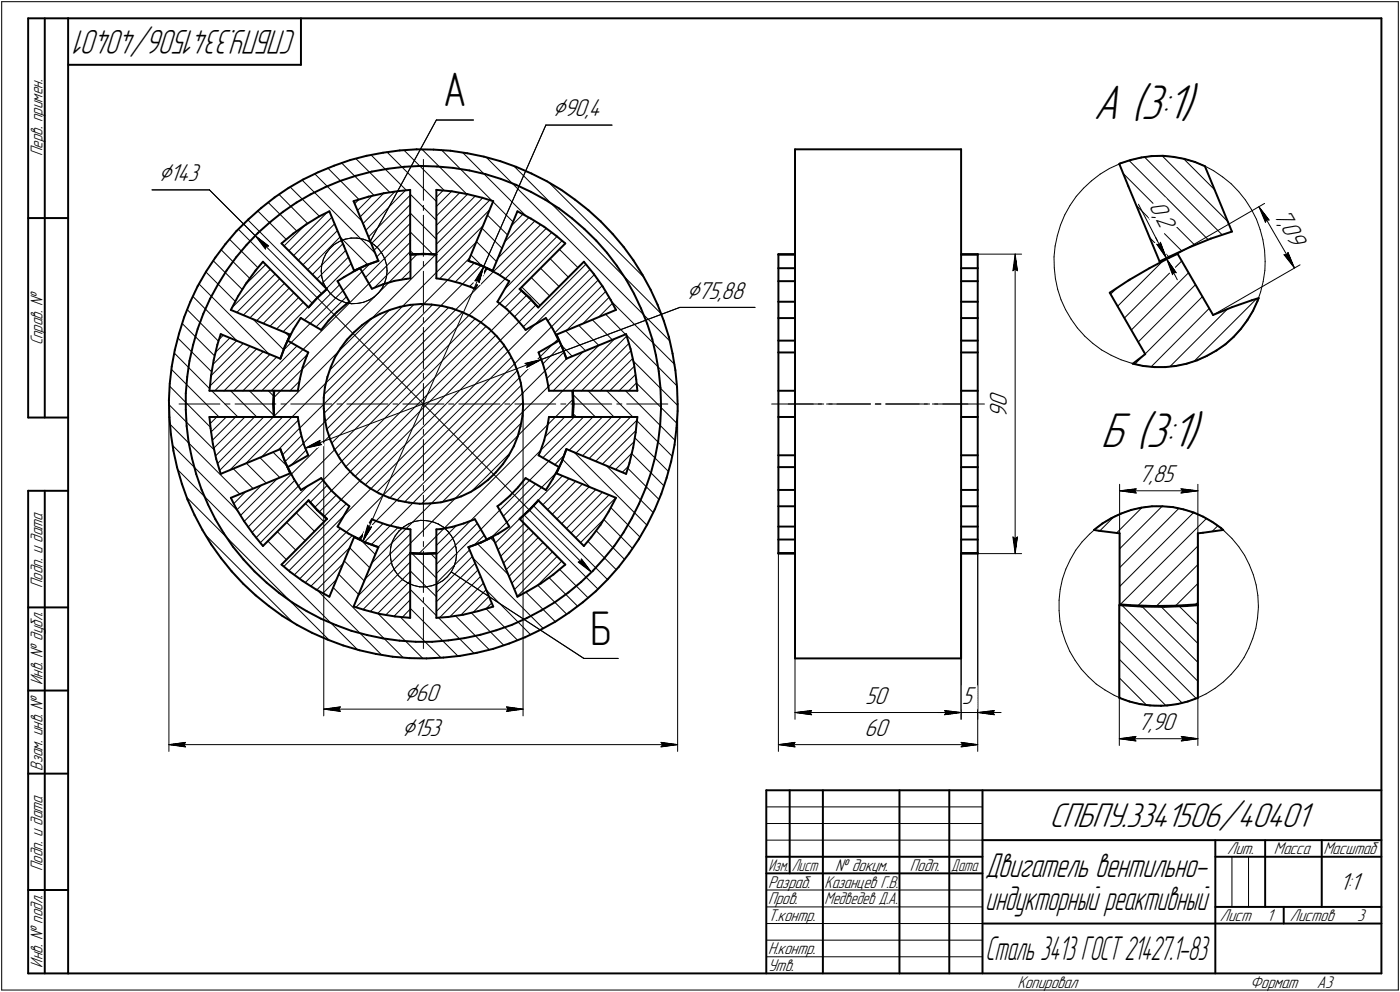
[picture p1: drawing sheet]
<svg xmlns="http://www.w3.org/2000/svg" width="421mm" height="298mm" viewBox="0 0 421 298" stroke-linecap="round" stroke-linejoin="round" font-family="sans-serif">
<defs><g id="words">
<g font-size="15.6">
<text x="328.8" y="35.7">A (3:1)</text>
<text x="331.1" y="134.3">Б (3:1)</text>
</g>
<g font-size="14.6">
<text x="133.3" y="32">А</text>
<text x="177.6" y="193.8">Б</text>
</g>
<text font-size="10.9" x="315.6" y="248.5">СПБПУ.3341506/40401</text>
<text font-size="10.8" x="89.3" y="9" transform="rotate(-180 89.3 9)">СПБПУ.3341506/40401</text>
<g font-size="10.7">
<text x="296.2" y="263.5">Двигатель вентильно-</text>
<text x="296.3" y="273.5">индукторный реактивный</text>
</g>
<text font-size="10.6" x="296.4" y="288.5">Сталь 3413 ГОСТ 21427.1-83</text>
<g font-size="8.5">
<text x="166.2" y="35">Ç90,4</text>
<text x="47.7" y="54.5">Ç143</text>
<text x="206.5" y="89.8">Ç75,88</text>
<text x="121.5" y="210.5">Ç60</text>
<text x="120.9" y="221.2">Ç153</text>
</g>
<g font-size="7.8">
<text x="345.5" y="62" transform="rotate(63 345.5 62)">0,</text>
<text x="347.5" y="65.7" transform="rotate(63 347.5 65.7)">2</text>
<text x="383" y="64.7" transform="rotate(60 383 64.7)">7,</text>
<text x="385.2" y="68.4" transform="rotate(60 385.2 68.4)">09</text>
<text x="302.8" y="125.5" transform="rotate(-90 302.8 125.5)">9</text>
<text x="302.8" y="122.3" transform="rotate(-90 302.8 122.3)">0</text>
<text x="342.4" y="145">7,85</text>
<text x="260.2" y="211.6">50</text>
<text x="289.3" y="211.6">5</text>
<text x="260" y="221.3">60</text>
<text x="342.2" y="219.5">7,90</text>
<text x="402.9" y="267.5">1:1</text>
</g>
<g font-size="5.4">
<text x="12.8" y="46.9" transform="rotate(-90 12.8 46.9)">Перв. примен.</text>
<text x="12.8" y="103.8" transform="rotate(-90 12.8 103.8)">Справ. №</text>
<text x="12.8" y="176.7" transform="rotate(-90 12.8 176.7)">Подп. и дата</text>
<text x="12.8" y="205.8" transform="rotate(-90 12.8 205.8)">Инв. № дубл.</text>
<text x="12.8" y="231.6" transform="rotate(-90 12.8 231.6)">Взам. инв. №</text>
<text x="369.1" y="256.8">Лит.</text>
<text x="383.1" y="256.8">Масса</text>
<text x="398" y="256.8">Масштаб</text>
<text x="12.8" y="261.7" transform="rotate(-90 12.8 261.7)">Подп. и дата</text>
<text x="251.2" y="261.8">№ докум.</text>
<text x="273.6" y="261.8">Подп.</text>
<text x="231" y="266.8">Разраб.</text>
<text x="248" y="266.8">Казанцев Г.В.</text>
<text x="231" y="271.8">Пров.</text>
<text x="248" y="271.8">Медведев Д.А.</text>
<text x="231" y="276.8">Т.контр.</text>
<text x="366.9" y="276.8">Лист</text>
<text x="381" y="276.8">1</text>
<text x="387.9" y="276.8">Листов</text>
<text x="408.2" y="276.8">3</text>
<text x="231" y="286.8">Н.контр.</text>
<text x="12.8" y="290.8" transform="rotate(-90 12.8 290.8)">Инв. № подл.</text>
<text x="231" y="291.8">Утв.</text>
<text x="306" y="296.8">Копировал</text>
<text x="376" y="296.8">Формат</text>
<text x="396" y="296.8">A3</text>
</g>
<g font-size="5.3">
<text x="231.1" y="261.8">Изм.</text>
<text x="238.1" y="261.8">Лист</text>
<text x="286.1" y="261.8">Дата</text>
</g>
</g></defs>
<g fill="none" stroke="#000" stroke-width=".59">
<path d="M8.5 5.5v120zM8.5 5.5h12zM13.5 5.5v120zM20.5 5.5v287zM20.5 5.5h395zM20.5 19.5h70zM90.5 5.5v14zM415.5 5.5v287zM82.5 59.4l4.3-2.9zM86.8 56.5l4.4-2.6zM91.2 53.9l4.6-2.2zM93.4 58.4l4.5-2.2z"/>
<path d="M95.8 51.7l4.7-1.9zM97.9 56.2l4.5-1.8zM100.5 49.8l4.8-1.7zM102.4 54.4l4.6-1.6zM105.3 48.1l4.9-1.3zM107 52.8l4.8-1.2zM110.2 46.8l5-.9zM110.8 59.1l4.6-1zM111.8 51.6l4.9-.9zM115.2 45.9l5-.7zM115.4 58.1l4.6-.7zM116.7 50.7l4.9-.6z"/>
<path d="M120 57.4l3.4-.3zM120.2 45.2l5.1-.3zM121.6 50.1l4.9-.2zM123.4 57.1v15.3zM125.3 44.9l5.1 .1zM126.5 49.9l4.9 .1zM130.4 45l5.1 .3zM131.2 57.1l4.7 .4zM131.2 57.1v19.4zM131.4 50l4.9 .5zM135.5 45.3l5 .8zM135.9 57.5l4.6 .8z"/>
<path d="M136.3 50.5l4.8 .7zM140.5 58.3l4.5 1.1zM140.5 46.1l5 1zM141.1 51.2l4.9 1.1zM145 59.4l3.3 1.1zM145.5 47.1l5 1.3zM146 52.3l4.6 1.5zM150.5 48.4l4.7 1.7zM150.6 53.8l4.6 1.7zM155.2 55.5l4.5 2.2zM155.2 50.1l4.7 2.1zM159.7 57.7l4.3 2.3z"/>
<path d="M159.9 52.2l4.5 2.2zM164.4 54.4l4.4 2.7zM168.8 57.1l4.2 2.9zM239.1 44.9h50zM239.1 44.9v153zM289.1 44.9v153zM336.6 49.3l2.7 6.7zM336.6 49.3l.3-.2zM336.9 49.1l3.1-1zM339.3 56l9.4 22.6zM340 48.1l3.2-.8zM343.2 47.3l3.3-.4z"/>
<path d="M346.5 46.9l3.3-.1zM349.8 46.8l3.2 .4zM353 47.2l3.2 .6zM356.2 47.8l3.2 .9zM359.4 48.7l3 1.3zM362.4 50l8.1 19.6zM8.5 65.5h12zM64.8 77.4l-2.8 4.2zM67.8 73.3l-3 4.1zM71 77.3l-2.8 4zM71.1 69.4l3.7-3.5zM71.1 69.4l-3.3 3.9z"/>
<path d="M74.2 73.6l-3.2 3.7zM74.8 65.9l3.8-3.4zM77.6 70l3.7-3.3zM77.6 70l-3.4 3.6zM78.6 62.5l3.9-3.1zM79.1 78.7l13.7 13.7zM79.1 78.7l-2.2 2.6zM81.3 66.7l3.8-3zM84.7 73.2l13.6 13.7zM84.7 73.2l3.5-3zM85.1 63.7l4.1-2.8zM88.2 70.2l3.8-2.7z"/>
<path d="M89.2 60.9l4.2-2.5zM92 67.5l4-2.5zM96 65l3.1-1.5zM99.1 63.5l4.3 10.3zM103.4 73.8l3.1 7.6zM106.3 60.5l3.2 7.4zM106.3 60.5l4.5-1.4zM109.5 67.9l4.3 10.5zM110.1 79.8l3.6-1.4zM110.1 79.7l3.7-1.3zM113.7 78.4h.1M123.4 76.5l3.9-.2z"/>
<path d="M123.4 72.4v4.1zM123.4 76.5h.1M123.4 76.5v7.2zM123.4 76.5h1.6zM125 76.5l3.9-.1zM127.3 76.3l3.9 .2zM128.9 76.4l2.3 .1zM131.2 76.5v7.2zM140.9 78.4l3.6 1.3zM141 78.4h.1M141 78.4l3.6 1.4zM144.5 79.7l3.6 1.7z"/>
<path d="M144.6 79.8l3.6 1.6zM148.3 60.5l-7.4 17.9zM155.6 63.5l4.1 2.2zM155.6 63.5l-7.4 17.9zM159.7 65.7l4 2.5zM163.7 68.2l3.7 2.8zM164 60l4.1 2.7zM167.4 71l2.6 2.2zM168.1 62.7l3.9 2.9zM172 65.6l3.8 3.2zM173 60l4 3.2zM175.6 78.7l3 3.6z"/>
<path d="M175.8 68.8l3.5 3.5zM177 63.2l3.7 3.3zM179.3 72.3l3.2 3.6zM180.7 66.5l3.5 3.8zM182.5 75.9l3 3.9zM184.2 70.3l3.3 3.9zM185.5 79.8l2.8 4.2zM187.5 74.2l3 4zM190.5 78.2l2.7 4.3zM234.1 76.5h5zM234.1 76.4h5zM234.1 76.5v4.1z"/>
<path d="M234.1 76.4v.1zM289.1 76.5h4.9zM289.1 76.4h4.9zM294 76.4v.1zM294 76.5v4.1zM348.7 78.6l3-1.5zM351.6 77.5l2.6-1.2zM351.7 77.1l6.2-2.8zM354.2 76.3l10.6 18.4zM357.9 74.3l6.3-2.6zM364.2 71.7l6.3-2.1zM55.4 95.3l-1.6 4.9z"/>
<path d="M57.2 90.7l-1.8 4.6zM59.4 98.9l-1.3 4.7zM59.4 86l-2.2 4.7zM61.1 94.3l-1.7 4.6zM62 81.6l-2.6 4.4zM63.2 89.8l-2.1 4.5zM65.5 85.5l-2.3 4.3zM68.2 81.3l-2.7 4.2zM69.4 93.1l17.9 7.5zM71.6 89l-2.2 4.1zM74.1 85.1l-2.5 3.9zM76.9 81.3l-2.8 3.8z"/>
<path d="M88.3 98.9l-1.8 3.5zM90.4 95.6l-2.1 3.3zM90.4 95.6h.1M90.5 95.6l6.1 3.5zM95.4 89.5l-2.6 2.9zM95.4 89.5l2.9-2.6zM98.8 96.4l-2.2 2.7zM101.3 93.7l-2.5 2.7zM101.3 93.7l2.8-2.3zM101.5 84.5l3.6 6.2zM101.5 84.5l2-1.3zM103.5 83.2l3.4-1.9z"/>
<path d="M104.1 91.4l1-.7zM106.5 81.4l3.6-1.6zM106.5 99.8l2.4-2.1zM106.5 99.8l-2.2 2.3zM106.5 81.4l3.6-1.7zM106.9 81.3l1.4-.7zM108.3 80.6l3.5 6.2zM108.9 97.7l2.6-1.9zM111.5 95.8l2.8-1.5zM111.8 86.8l3.4-1.4zM114.3 94.3l3-1.2zM115.2 85.4l3.4-1z"/>
<path d="M117.3 93.1l3-.9zM118.6 84.4l3.6-.6zM120.3 92.2l3.1-.6zM122.2 83.8l1.2-.1zM123.4 91.6l3.3-.2zM126.7 91.4l3.1 .1zM129.8 91.5l3.2 .4zM131.2 83.7l3.6 .5zM133 91.9l3.1 .8zM134.8 84.2l3.5 .9zM136.1 92.7l2.9 1.1zM138.3 85.1l3.3 1.2z"/>
<path d="M139 93.8l2.9 1.4zM141.6 86.3l1.2 .5zM141.9 95.2l2.7 1.7zM144.6 96.9l2.6 1.9zM146.4 80.6l3.4 1.8zM146.4 80.6l-3.6 6.2zM147.2 98.8l2.2 2.3zM148.1 81.4h.1M149.6 90.7l2.8 2.2zM149.8 82.4l3.3 2.1zM152.4 92.9l2.5 2.5zM153.1 84.5h.1"/>
<path d="M153.2 84.5l-3.6 6.2zM154.9 95.4l2.4 2.7zM156.3 86.9l13.7-13.7zM156.3 86.9l2.9 2.6zM156.4 86.9h.1M156.4 86.9l2.9 2.6zM157.3 98.1l.8 1zM158.1 99.1l6.1-3.5zM159.2 89.5l2.7 2.9zM159.3 89.5l2.6 2.9zM161.9 92.4l13.7-13.7zM164.2 95.6l2.1 3.3z"/>
<path d="M166.3 98.9l1.8 3.5zM178.6 82.3l2.7 3.8zM181.3 86.1l2.3 4zM183.6 90.1l1.7 3zM188.3 84l2.4 4.2zM190.7 88.2l2.1 4.5zM192.8 92.7l1.8 4.6zM193.2 82.5l2.5 4.5zM194.6 97.3l1.6 4.6zM195.7 87l2.1 4.6zM197.8 91.6l1.8 4.8zM199.6 96.4l1.6 4.9z"/>
<path d="M234.1 90.7v4.9zM234.1 84.5v6.2zM234.1 90.7h5zM234.1 80.6v3.9zM234.1 95.6h5zM234.1 84.5h5zM234.1 80.6h5zM234.1 95.6v6.8zM289.1 90.7h4.9zM289.1 95.6h4.9zM289.1 84.5h4.9zM289.1 80.6h4.9z"/>
<path d="M294 80.6v3.9zM294 84.5v6.2zM294 95.6v6.8zM294 90.7v4.9zM333.8 88l10.6 18.4zM333.8 88l5.6-3.8zM339.4 84.2l.5-.2zM339.9 84l5.8-3.4zM345.7 80.6l5.9-3.1zM364.8 94.7l5.8-2.4zM370.6 92.3l5.8-2zM373.2 98.8l-2.2 2.5z"/>
<path d="M375.2 96.2l-2 2.6zM376.4 90.3l2.1-.7zM376.9 93.4l-1.7 2.8zM378.2 90.4l-1.3 3zM378.5 89.6l-.3 .8zM51.1 115.2l-.3 5.1zM51.6 110.2l-.5 5zM52.6 105.2l-1 5zM53.8 100.2l-1.2 5zM55.9 118.2v4.9zM56.3 113.3l-.4 4.9zM57 108.5l-.7 4.8z"/>
<path d="M58.1 103.6l-1.1 4.9zM63 117.4h19.4zM63.5 112.8l-.5 4.6zM64.3 108.2l-.8 4.6zM65.4 103.6l-1.1 4.6zM66.4 100.4l-1 3.2zM66.4 100.4l17.9 7.4zM82.4 117.5l-.2 3.9zM82.4 117.5h.1M82.4 117.4l-.2 3.9zM82.5 117.4h7.1zM82.5 117.5l-.2 3.9z"/>
<path d="M82.5 117.5h.1M85.7 104.1l-1.4 3.7zM86.5 102.4l6.2 3.5zM87.3 100.6l-1.6 3.5zM90.2 114l-.6 3.4zM91 110.4l-.8 3.6zM92.2 107.1l-1.2 3.3zM92.7 105.9l-.5 1.2zM97.4 119.5v3.3zM97.7 116.4l-.3 3.1zM98.5 113.3l-.8 3.1zM99.5 110.3l-1 3z"/>
<path d="M100.8 107.4l-1.3 2.9zM102.4 104.6l-1.6 2.8zM104.3 102.1l-1.9 2.5zM149.4 101.1l2.1 2.4zM151.5 103.5l1.7 2.7zM153.2 106.2l1.5 2.9zM154.7 109.1l1.1 2.9zM155.8 112l.8 3.1zM156.6 115.1l.5 3.1zM157.1 118.2l.2 3.2zM162 105.9l6.1-3.5zM162 105.9l1.2 3.3z"/>
<path d="M163.2 109.2l1.1 3.5zM164.3 112.7l.6 3.5zM164.9 116.2l.2 1.2zM165.1 117.4h7zM167.3 100.6l18-7.5zM167.3 100.6l1.7 3.5zM167.4 100.6h.1M167.4 100.6l1.6 3.5zM168.1 102.4h.1M169 104.1l1.3 3.7zM170.3 107.8l18-7.4zM172.1 117.4l.2 3.9z"/>
<path d="M172.3 117.4l.2 3.9zM172.3 117.4h19.4zM172.3 117.5l.2 3.9zM172.3 117.5h.1M188.3 100.4l1.4 4.5zM189.7 104.9l1 4.5zM190.7 109.4l.6 4.6zM191.3 114l.4 3.4zM196.2 101.9l1.1 4.9zM197.3 106.8l.8 4.8zM198.1 111.6l.5 4.9zM198.6 116.5l.2 4.9z"/>
<path d="M201.2 101.3l1.1 5zM202.3 106.3l.8 5zM203.1 111.3l.5 5zM203.6 116.3l.2 5.1zM234.1 102.4v3.5zM234.1 105.9v11.5zM234.1 105.9h5zM234.1 117.4v7.9zM234.1 102.4h5zM234.1 117.4h5zM289.1 105.9h4.9zM289.1 102.4h4.9z"/>
<path d="M289.1 117.4h4.9zM294 117.4v7.9zM294 102.4v3.5zM294 105.9v11.5zM340.7 109.3l3.7-2.9zM340.7 109.3l3.1 .7zM343.8 110l3.3 .3zM347.1 110.3h3.3zM350.4 110.3l3.3-.3zM353.7 110l3.2-.7zM356.9 109.3l3.1-1zM360 108.3l3-1.4z"/>
<path d="M363 106.9l2.8-1.6zM365.8 105.3l2.8-1.8zM368.6 103.5l2.4-2.2zM8.5 125.5h12zM50.8 120.3l.2 5.1zM51 125.4l.4 5.1zM51.4 130.5l.8 5zM52.2 135.5l1.1 5zM55.9 123.1l.2 4.9zM56.1 128l.6 4.9zM56.7 132.9l1 4.9zM57.7 137.8l1.3 4.7z"/>
<path d="M63 125.3h19.4zM63 125.3l.3 3.4zM63.3 128.7l.7 4.6zM64 133.3l1 4.6zM65 137.9l1.4 4.5zM82.2 121.4l.2 3.9zM82.2 121.3l.2 3.9zM82.3 121.4l.2 3.9zM82.4 125.2h.1M82.5 125.3h7.1zM84.3 135l1.4 3.7zM84.3 135l1.4 3.6z"/>
<path d="M85.7 138.7l1.6 3.5zM85.7 138.6l1.6 3.6zM89.6 125.3l.1 1.3zM89.7 126.6l.7 3.4zM90.4 130l1 3.5zM91.4 133.5l1.3 3.3zM97.4 122.8l.3 3.2zM97.7 126l.6 3zM98.3 129l1 3.1zM99.3 132.1l1.3 2.9zM100.6 135l1.6 2.8zM102.2 137.8l1.9 2.6z"/>
<path d="M151.2 139.5l-2.1 2.5zM153 136.9l-1.8 2.6zM154.5 134.1l-1.5 2.8zM155.7 131.1l-1.2 3zM156.5 128.1l-.8 3zM157.1 125l-.6 3.1zM157.3 121.8l-.2 3.2zM157.3 121.4v.4zM162 136.8l6.1 3.6zM162.5 135.7l-.5 1.1zM163.7 132.3l-1.2 3.4zM164.5 128.9l-.8 3.4z"/>
<path d="M165.1 125.3h7zM165.1 125.3l-.6 3.6zM169 138.6l-1.6 3.6zM169 138.7l-1.7 3.5zM170.3 135l18 7.4zM170.3 135l-1.3 3.6zM170.3 135l-1.3 3.7zM172.1 125.2h.1M172.3 125.3h19.4zM172.3 125.2h.1M172.3 121.3l-.2 3.9zM172.5 121.3l-.2 3.9z"/>
<path d="M172.5 121.4l-.2 3.9zM189.3 139.1l-1 3.3zM190.4 134.5l-1.1 4.6zM191.2 130l-.8 4.5zM191.7 125.3l-.5 4.7zM197 137.4l-1.3 4.8zM198 132.6l-1 4.8zM198.5 127.8l-.5 4.8zM198.8 122.9l-.3 4.9zM198.8 121.4v1.5zM201.8 138.7l-1.3 4.9zM202.9 133.7l-1.1 5z"/>
<path d="M203.5 128.6l-.6 5.1zM203.8 123.5l-.3 5.1zM203.8 121.4v2.1zM234.1 136.8h5zM234.1 136.8v3.6zM234.1 125.3v11.5zM234.1 125.3h5zM289.1 136.8h4.9zM289.1 125.3h4.9zM294 136.8v3.6zM294 125.3v11.5zM8.5 147.5v145z"/>
<path d="M8.5 147.5h12zM13.5 147.5v145zM53.3 140.5l1.4 4.9zM54.7 145.4l1.7 4.7zM56.4 150.1l2.1 4.7zM58.5 154.8l2.4 4.5zM59 142.5l1.6 4.7zM60.6 147.2l2 4.4zM60.9 159.3l2.6 4.3zM62.6 151.6l2.2 4.4zM64.8 156l2.5 4.3zM66.4 142.4l17.9-7.4z"/>
<path d="M69.4 149.6l1.6 3.1zM69.4 149.6l17.9-7.4zM71 152.7l2.4 3.9zM73.4 156.6l2.7 3.8zM86.5 140.4l6.2-3.6zM86.5 140.5l1.9 3.4zM86.5 140.5h.1M87.3 142.2h.1M88.4 143.9l2.1 3.3zM90.5 147.2l6.1-3.5zM92.8 150.5l2.6 2.8zM92.8 150.5h.1"/>
<path d="M92.8 150.4l2.6 2.8zM95.4 153.3l2.9 2.7zM95.4 153.2l2.9 2.7zM96.6 143.7l.8 .9zM97.4 144.6l2.3 2.8zM98.3 156l-13.6 13.7zM98.3 155.9h.1M99.7 147.4l2.6 2.5zM101.5 158.2l3.3 2.2zM102.3 149.9l2.8 2.2zM104.1 140.4l2.2 2.3zM105.1 152.1l-3.6 6.1z"/>
<path d="M106.3 142.7l2.3 2.1zM108.6 144.8l2.6 1.8zM111.2 146.6l2.8 1.7zM111.8 156l-3.5 6.1zM111.8 156l1.2 .5zM113 156.5l3.4 1.2zM114 148.3l2.9 1.2zM116.4 157.7l3.5 .9zM116.9 149.5l3 1zM119.9 150.5l3.1 .5zM119.9 158.6l3.5 .5zM123 151l3.2 .4z"/>
<path d="M123.4 159.1v7.1zM126.2 151.4l3.2-.1zM129.4 151.3l3.2-.3zM131.2 159.1l1.3-.1zM131.2 159.1v7.1zM132.5 159l3.6-.7zM132.6 151l3-.8zM135.6 150.2l3.1-1zM136.1 158.3l3.3-1zM138.7 149.2l2.9-1.4zM139.4 157.3l3.4-1.3zM141.6 147.8l2.7-1.7z"/>
<path d="M142.8 156l3.6 6.1zM144.3 146.1l2.5-1.9zM146.8 144.2l2.3-2.2zM149.6 152.1l1-.7zM149.6 152.1l3.6 6.1zM150.6 151.4l2.7-2.4zM155.8 146.5l-2.5 2.5zM156.4 155.9h.1M156.3 156l13.7 13.7zM156.3 156l2.9-2.7zM156.4 155.9l2.9-2.7zM158.1 143.7l6.1 3.5z"/>
<path d="M158.1 143.7l-2.3 2.8zM161.9 150.4l13.7 13.7zM161.9 150.4l-2.6 2.8zM161.9 150.5l-2.7 2.8zM161.9 150.5h.1M164.3 147.2h.1M166.3 143.8l-2 3.4zM167.3 142.2l18 7.4zM167.4 142.2h.1M168.1 140.4l-1.8 3.4zM180.6 157.7l-2.8 3.8zM183 153.8l-2.4 3.9z"/>
<path d="M185.3 149.6l-2.3 4.2zM190 155.8l-2.5 4.2zM192.2 151.4l-2.2 4.4zM194.1 146.8l-1.9 4.6zM194.6 157.6l-2.5 4.5zM195.7 142.2l-1.6 4.6zM196.9 153.1l-2.3 4.5zM198.9 148.4l-2 4.7zM200.5 143.6l-1.6 4.8zM234.1 158.2v3.9zM234.1 140.4v6.8zM234.1 147.2v4.9z"/>
<path d="M234.1 147.2h5zM234.1 140.4h5zM234.1 152.1v6.1zM234.1 152.1h5zM234.1 158.2h5zM289.1 147.2h4.9zM289.1 140.4h4.9zM289.1 152.1h4.9zM289.1 158.2h4.9zM294 152.1v6.1zM294 158.2v3.9zM294 147.2v4.9z"/>
<path d="M294 140.4v6.8zM329 159.3l1.5 .2zM329 159.3l2.6-2zM330.5 159.5l6.2 .8zM331.6 157.3l2.7-1.6zM334.3 155.7l2.8-1.4zM337.1 154.3l3.1-1.1zM340.2 153.2l3-.6zM343.2 152.6l3.3-.5zM346.5 152.1h3.1zM349.6 152.1l3.2 .3zM352.8 152.4l3.1 .7z"/>
<path d="M355.9 153.1l3.1 .9zM359 154l2.9 1.3zM361.9 155.3l2.8 1.6zM364.7 156.9l2.5 1.8zM367.2 158.7l.7 .6zM63.5 163.6l3 4.1zM66.5 167.7l3.2 4zM67.3 160.3l2.8 4zM69.7 171.7l3.5 3.7zM70.1 164.3l3.1 3.8zM73.2 175.4l3.7 3.5zM73.2 168.1l3.3 3.6z"/>
<path d="M76.1 160.4l3 3.7zM76.5 171.7l3.7 3.4zM76.9 178.9l4 3.2zM79.1 164.1l13.7-13.7zM80.2 175.1l3.8 3.1zM84 178.2l4 2.9zM84.7 169.7l2.6 2.2zM87.3 171.9l3.7 2.7zM91 174.6l4 2.5zM95 177.1l4.1 2.2zM104.8 160.4l3.5 1.7zM106.5 161.4l3.6 1.7z"/>
<path d="M106.5 161.4l-7.4 17.9zM110.1 163.1l3.7 1.3zM110.1 163.1l3.6 1.3zM113.7 164.4h.1M113.8 164.4l-7.5 17.9zM123.4 166.3h.1M123.4 166.3v19.4zM123.4 166.3l3.9 .2zM123.4 166.2l3.9 .2zM127.3 166.5l3.9-.2zM127.3 166.4l3.9-.2zM131.2 166.3v19.4z"/>
<path d="M140.9 164.4l7.4 17.9zM141 164.4h.1M140.9 164.4l3.6-1.3zM141 164.4l3.6-1.3zM144.5 163.1l3.6-1.7zM144.6 163.1l3.6-1.7zM146.4 162.1l3.5-1.7zM148.1 161.4h.1M148.2 161.4l7.4 17.9zM149.9 160.4l3.3-2.2zM155.6 179.3l3-1.6zM158.6 177.7l4-2.4z"/>
<path d="M162.6 175.3l3.9-2.7zM166.5 172.6l3.5-2.9zM170.9 178.1l3.9-3.2zM174.8 174.9l3.5-3.4zM177.8 161.5l-2.2 2.6zM179.2 177.7l3.6-3.6zM181.6 167.9l-3.3 3.6zM184.7 164.1l-3.1 3.8zM186.1 170.3l-3.3 3.8zM187.5 160l-2.8 4.1zM189.2 166.3l-3.1 4zM192.1 162.1l-2.9 4.2z"/>
<path d="M234.1 166.4h5zM234.1 166.2h5zM234.1 162.1h5zM234.1 166.2v.2zM234.1 162.1v4.1zM289.1 166.4h4.9zM289.1 166.2h4.9zM289.1 162.1h4.9zM294 166.2v.2zM294 162.1v4.1zM336.7 160.3v21.3zM360.3 160.3l1.5-.2z"/>
<path d="M360.3 160.3v21.3zM361.8 160.1l6.1-.8zM8.5 182.5h12zM80.9 182.1l4 3zM84.9 185.1l4.4 2.7zM88 181.1l4.2 2.5zM89.3 187.8l4.5 2.4zM92.2 183.6l4.3 2.3zM93.8 190.2l4.7 2zM96.5 185.9l4.6 2zM98.5 192.2l4.7 1.8zM101.1 187.9l4.6 1.7z"/>
<path d="M103.2 194l4.9 1.4zM105.7 189.6l4.7 1.2zM106.3 182.3l3.3 1zM108.1 195.4l4.9 1.1zM109.6 183.3l4.5 1.2zM110.4 190.8l4.8 1.1zM113 196.5l5.1 .9zM114.1 184.5l4.7 .8zM115.2 191.9l4.9 .6zM118.1 197.4l5.1 .4zM118.8 185.3l4.6 .4zM120.1 192.5l5 .4z"/>
<path d="M123.2 197.8l5.1 .1zM125.1 192.9h4.9zM128.3 197.9l5-.3zM130 192.9l4.9-.5zM131.2 185.7l3.5-.3zM133.3 197.6l5-.5zM134.7 185.4l4.6-.7zM134.9 192.4l4.8-.6zM138.3 197.1l5.1-.9zM139.3 184.7l4.5-1.1zM139.7 191.8l4.8-1zM143.4 196.2l4.9-1.2z"/>
<path d="M143.8 183.6l4.5-1.3zM144.5 190.8l4.8-1.4zM148.3 195l4.9-1.6zM149.3 189.4l4.6-1.6zM153.2 193.4l4.7-1.9zM153.9 187.8l4.5-2zM157.9 191.5l4.6-2.2zM158.4 185.8l4.3-2.3zM162.5 189.3l4.5-2.4zM162.7 183.5l4.3-2.6zM167 180.9l3.9-2.8zM167 186.9l4.2-2.8z"/>
<path d="M171.2 184.1l4.1-3.1zM175.3 181l3.9-3.3zM239.1 197.9h50zM336.6 181.9v27.8zM336.6 181.9l6.8 .4zM336.7 181.6l3.2 .3zM339.9 181.9l6.8 .2zM343.4 182.3l6.8 .1zM346.7 182.1l6.8-.1zM350.2 182.4l6.8-.3zM353.5 182l6.8-.4zM357 182.1l3.3-.2z"/>
<path d="M360.3 181.9v27.8zM8.5 207.5h12zM336.6 209.7l3.1 1.1zM339.7 210.8l3 .8zM342.7 211.6l3.2 .4zM345.9 212l3.2 .1zM349.1 212.1h.1zM349.2 212.1l1.8-.1zM351 212l3.2-.4zM354.2 211.6l3-.8zM357.2 210.8l3.1-1.1zM8.5 232.5h12z"/>
<path d="M230.5 237.5h185zM230.5 237.5v55zM237.5 237.5v25zM247.5 237.5v55zM270.5 237.5v55zM285.5 237.5v55zM295.5 237.5v55zM230.5 257.5h65zM295.5 252.5h120zM365.5 252.5v40zM365.5 257.5h15zM380.5 252.5v20z"/>
<path d="M380.5 257.5h35zM397.5 252.5v20zM8.5 267.5h12zM230.5 262.5h65zM295.5 277.5h70zM365.5 277.5h50zM365.5 272.5h50zM386.1 272.5v5zM8.5 292.5h12zM20.5 292.5h395z"/>
</g>
<g fill="none" stroke="#000" stroke-width=".3">
<path d="M.5 .5v297zM.5 .5h420zM420.5 .5v297zM131.2 36.1l-19.9 36.6zM131.2 36.1h11.2zM164.2 37.6l-18.7 42.5zM164.2 37.6h19.9zM45.7 57.1h17.3zM63 57.1l13.8 13.8zM83.9 58.4l8.6 8.7zM87.3 56.2l8.8 8.8zM90.8 54.1l22 21.9z"/>
<path d="M94.7 52.2l14.1 14.2zM98.6 50.5l9.3 9.4zM102.7 48.9l9.7 9.8zM107 47.7l10.2 10zM111.6 46.6l10.6 10.5zM116.3 45.6l14.9 14.9zM118.9 57.5l-9.8 9.7zM121.5 45.1l12.1 12.1zM122 57.1l-12 12.2zM123.4 58.3l7.8 7.9zM126.9 44.9l13.4 13.4zM127.3 47.9v12.3z"/>
<path d="M131.2 59.3l2.1-2.1zM132.8 45l15.2 15.4zM139.1 45.8l19 19zM146.2 47.2l55.2 55.2zM154.5 49.9l44.3 44.3zM165.2 54.9l28.6 28.6zM323.7 59l-1.9 2.7zM325.9 56.6l2.4-2.2zM325.9 56.6l-2.2 2.4zM328.3 54.4l2.6-2.1zM330.9 52.3l2.8-1.7zM333.7 50.6l2.9-1.3z"/>
<path d="M336.6 49.3l3.1-1.1zM337.8 52.2l21.5 21.5zM339.5 48.2l23.9 23.9zM339.7 48.2l3.2-.8zM342.9 47.4l3.2-.5zM344.2 47.2l23.3 23.3zM346.1 46.9l3.3-.1zM349.4 46.8l3.3 .3zM349.5 46.8l19.9 19.9zM352.7 47.1l3.2 .6zM355.9 47.7l3.2 .9zM355.9 47.7l9.4 9.4z"/>
<path d="M359.1 48.6l3 1.2zM362.1 49.8l2.9 1.5zM365 51.3l2.7 1.9zM367.7 53.2l2.5 2zM370.2 55.2l2.3 2.4zM372.5 57.6l2.1 2.5zM64.1 78.3l8.7 8.7zM66.5 75l8.6 8.7zM69 71.9l8.6 8.5zM71.7 68.9l22.2 22.2zM74.5 66l22.2 22.2zM76.8 70.9l4 3z"/>
<path d="M76.8 70.9l3 3.9zM76.8 70.9l101.1 101.1zM77.5 63.3l8.5 8.6zM79.9 74l.9-.1zM79.9 74l-.1 .8zM80.6 60.8l8.6 8.6zM85.4 73.9l6.4-6.3zM86.9 75.4l11.6-11.6zM88.3 76.8l11.5-11.5zM89.7 78.2l11-11zM91.1 79.6l10.4-10.3zM96.8 79.6l-.2 1.8z"/>
<path d="M97.3 77.8l-.5 1.8zM98 76.2l-.7 1.6zM99.1 74.8l1.4-1.3zM99.1 74.8l-1.1 1.4zM100.5 73.5l1.6-.9zM102.1 72.6l1.7-.7zM102.3 71.2l8.3 8.3zM102.3 71.2l-9.8 9.8zM103.1 73.2l-9.1 9.3zM103.8 71.9l1.8-.4zM105.6 79.2l-7.4 7.5zM105.6 71.5h1.8z"/>
<path d="M106.7 61.2l1.2-1.3zM107.4 71.5l1.8 .4zM107.5 63.2l4.4-4.4zM108.3 65.2l7.2-7.2zM109.2 71.9l1.7 .6zM110.8 71.2l12.6-12.5zM110.9 72.5l1.5 1zM112.4 73.5l1.4 1.2zM113.3 77.2l10.1-10.1zM113.8 74.7l1.1 1.5zM114.9 76.2l.8 1.6zM115.7 77.8l.5 1.8z"/>
<path d="M116.2 79.6l.2 1.8zM123.4 75.4l1.1 1zM123.4 69.7l6.7 6.7zM123.4 64l7.8 7.9zM123.4 75.6l-10.8 10.8zM123.4 64.3l-11 11zM123.4 61.5l-11.7 11.7zM123.4 78.4l-6.5 6.5zM123.4 78.4l2-1.9zM125.5 76.3l-.1 .2zM127.3 61.7v1.5zM127.3 64.7v12.3z"/>
<path d="M127.3 78.6v1.4zM128.3 76.4h.1M131 76.5h.1M131.2 79.1l16-16zM131.2 76.2l16.1-16.1zM131.2 73.4l14-14zM131.2 70.6l11.8-11.8zM131.2 67.7l9.4-9.4zM131.2 64.9l7.1-7zM131.2 62.1l4.6-4.6zM141.6 76.6l3.3 3.2zM143.3 72.6l6 6z"/>
<path d="M144.9 68.6l6.1 6zM146.6 64.6l6.1 6zM148.3 60.6l6 6zM151.7 72.7l7.4-7.3zM153.8 67.9l3.5-3.6zM160.9 66.4l-11.1 11.2zM165.4 77.7l5.5 5.6zM167.6 71l-15.7 15.8zM168.2 74.9l5.6 5.5zM169.1 72.3l-18.8 18.9zM294 76.4h13.3zM305.3 76.4l.7 5z"/>
<path d="M305.3 76.4l-.7 5zM305.3 76.4v90zM317 77.2l.1 3.3zM317.3 73.9l-.3 3.3zM318 70.8l-.7 3.1zM318.9 67.6l-.9 3.2zM320.2 64.6l-1.3 3zM321.8 61.7l-1.6 2.9zM341.8 61.8l13.5 13.6zM342.4 61.4l6.1 11.8zM345.8 71.5l5.7 5.7zM347.6 71.4l3.2 6.2z"/>
<path d="M347.9 73.4l.8 .2zM347.9 73.4l2.9 4.2zM348.5 73.2l2.3 4.4zM349 72.8l1.8 4.8zM349 72.8l-.3 .8zM350.8 77.6l.1 .2zM350.9 77.8l1.7 4.7zM350.9 77.8l2.8 4.2zM350.9 77.8l3.2 6.3zM354.2 76.3l26.1-15.2zM374.6 60.1l1.7 2.8zM376.3 62.9l1.6 3z"/>
<path d="M377.9 65.9l1.1 3zM378.6 62.1l3.1 4zM378.6 62.1l2 4.7zM378.6 62.1l10.7 18.4zM379 68.9l.8 3.2zM379.8 72.1l.5 3.2zM380.3 75.3l.2 3.3zM380.5 78.6l-.1 2.7zM380.9 66l.8 .1zM380.9 66l-.3 .8zM386.2 76.5l3.1 4zM386.2 76.5l.8 .1z"/>
<path d="M387.3 75.9l-.3 .7zM387.3 75.9l2 4.6zM54.8 97.2l9.7 9.7zM56.3 93l9.4 9.5zM58 89.1l13.3 13.3zM59.9 85.3l21 21.1zM61.9 81.7l8.9 8.9zM69.7 92.5l11.6-11.6zM71.2 93.9l11.5-11.5zM73.2 94.7l11-11zM73.6 85.8l6.3-6.3zM75.2 95.5l10.3-10.3z"/>
<path d="M76.1 95.9l9.2 9.2zM79.2 97.2l9.2-9.2zM83.2 98.8l8-8zM85.2 99.7l7.4-7.5zM85.8 99.9l1.2 1.3zM87 86.6l-9.8 9.8zM89.8 89.4l-8.6 8.6zM91.5 96.2l10.6-10.6zM93.3 97.2l9.8-9.8zM95.1 98.2l9.1-9zM95.3 83.8l8.7-8.5zM96.6 81.4l.2 1.8z"/>
<path d="M96.8 85.3l8-8.1zM96.8 83.2l.5 1.8zM97.3 85l.8 1.6zM98.1 86.6l1.1 1.5zM99.2 88.1l1.4 1.2zM100.6 89.3l1.5 1zM102.1 90.3l1.8 .6zM103.1 87.4l5.8-5.8zM103.9 90.9l1.8 .4zM105.7 91.3l1.8-.1zM105.8 81.9l.6-.6zM106.3 80.9l.4 .4z"/>
<path d="M107.5 91.2l1.8-.4zM108.9 81.6l2.4-2.4zM109.3 90.8l1.7-.6zM109.9 83.4l13.5-13.5zM111 85.2l12.4-12.4zM111 90.2l1.5-1zM111.8 95.8l19.2-19.3zM112.5 89.2l1.4-1.2zM115 86.5l-1.1 1.5zM115.7 84.8l-.7 1.7zM116.2 83.1l-.5 1.7zM116.4 81.4l-.2 1.7z"/>
<path d="M117.2 93.1l-18.1 18.2zM120.6 84.1l2.8-2.8zM121.1 92l10.1-10.1zM127.3 81.5v12.4zM127.3 95.4v1.5zM127.3 98.4v12.3zM127.4 91.4l7.2-7.2zM127.4 91.4l-30 30.1zM131.2 81.9l14-14zM132.2 83.7l11.1-11zM132.6 91.9l6.5-6.6zM134.6 84.2l6.6-6.6z"/>
<path d="M137 84.7l5.7-5.7zM137.1 93l-38.1 38.1zM139.1 85.3l5.6-5.5zM141.1 94.7l-40.4 40.4zM141.2 86.1l4.7-4.7zM142.8 84.4l.9-.2zM143.7 84.2l.4 .7zM145.5 80.1l-1.4 4.8zM145.5 80.1l-2.7 4.3zM145.5 80.1l-36.4 82.5zM146.2 98l-42.2 42.3zM146.6 80.7h.1"/>
<path d="M148.4 81.6l14.2-14.1zM148.4 81.6l-11.3 11.4zM150.3 82.6l14-14zM150.3 91.2l-5.7 5.7zM151.8 92.5l5.1-5.1zM152 83.7l13.9-13.9zM152 83.7l-10.9 11zM153.3 93.7l5.1-5zM153.3 93.7l-5.6 5.7zM154.8 95.2l5.1-5.1zM156.1 96.7l5.1-5.1zM156.9 86.2l5.6 5.6z"/>
<path d="M157.4 98.2l18.8-18.8zM159.8 83.4l5.6 5.6zM161 97.5l16.5-16.6zM162.6 80.6l5.5 5.5zM164.8 96.4l13.9-13.9zM165.9 98.2l14-14zM166.9 100l14.2-14.1zM170.1 99.4l6 6zM170.4 99.2l11.8-11.7zM174.1 97.8l6 6zM175.3 97.3l7.9-8zM178.1 96.1l6 6z"/>
<path d="M180.1 95.2l4.1-4.1zM182.1 94.4l6 6.1zM184 90.7l18.9 18.9zM184.9 93.3l.3-.3zM204.5 92.4h22.6zM304.6 81.4l.7-.5zM305.3 80.9l.7 .5zM317.1 80.5l.3 3.2zM317.4 83.7l.7 3.3zM318.1 87l1 3.1zM319.1 90.1l1.4 2.9zM320.5 93l1.7 2.9z"/>
<path d="M322.2 95.9l1.8 2.7zM324 98.6l2.2 2.4zM334 88.4l1.9-1.8zM336.1 92l13.6-13.5zM338.2 95.6l17.2-17.2zM340.3 99.1l17.2-17.1zM353 81.8l-.4 .7zM353 81.8l.7 .2zM359.6 85.5l-17.3 17.3zM363.6 92.7l-17.4 17.5zM364.8 94.7l26.2-15.1zM373 99.1l-2.3 2.4z"/>
<path d="M374.9 96.6l-1.9 2.5zM376.6 93.8l-1.7 2.8zM378 89.7l-18.9 18.9zM378 90.8l-1.4 3zM379.1 87.7l-1.1 3.1zM379.9 84.6l-.8 3.1zM380.4 81.3l-.5 3.3zM51.1 116.1l12.1 12.3zM51.6 111l14.3 14.3zM52.4 106.1l10.7 10.7zM53.4 101.5l10.2 10.2zM63.1 116.1l12.1-12z"/>
<path d="M63.7 117.4l7.8 7.9zM64 109.6l7.2-7.2zM64.6 117.4l12.5-12.5zM64.8 105.9l4.4-4.4zM65.9 102l1.2-1.2zM67.4 117.4l11.8-11.7zM69.3 117.4l7.9 7.9zM70.3 117.4l10.9-10.9zM73.1 117.4l10-10zM73.2 103.2l-9.8 9.7zM75 117.4l7.4 7.4zM75.9 117.4l13.4-13.4z"/>
<path d="M78.7 117.4l12.5-12.4zM80.7 117.4l1.6 1.6zM81.5 117.4l10.9-10.8zM82.3 119.5h.1M84.4 117.4l6.4-6.4zM84.4 117.4l-2 2.1zM85.2 105.3l2.3-2.3zM87.2 117.4l2.8-2.8zM87.2 100.5l.6-.6zM87.5 103l5.8-5.8zM90.8 111l26.1-26.1zM91.2 105l19.8-19.8z"/>
<path d="M97.5 118.5l27-27zM98 115.1l23.1-23.1zM101.7 105.7l-19.2 19.4zM101.7 105.7l10.1-9.9zM127.3 112.2v1.5zM127.3 115.2v6.2zM149.1 100.8l-42.3 42.4zM150.5 102.3l5.6-5.6zM152.8 105.6l8.2-8.1zM153.8 107.4l-40.5 40.5zM154.8 109.3l11.1-11.1zM157.1 118.2l6.8-6.8z"/>
<path d="M157.9 109.2l.8 .4zM157.9 109.2l4.9-1.2zM158.4 110.4l4.4-2.4zM158.7 109.6l-.3 .8zM162.5 107.2l3.8-3.8zM162.5 107.2l-6.2 6.3zM162.8 108l41.7-15.6zM163.9 111.4l5.8-5.7zM164.5 113.7l5.9-5.9zM164.9 116.2l10.4-10.4zM166.3 103.4l1.6-1.5zM166.4 117.4l13.7-13.6z"/>
<path d="M167.9 101.9h.1M168.8 103.7l-5.5 5.6zM168.9 103.8l3.2 3.3zM169.2 117.4l15.7-15.6zM172 117.4l16.5-16.4zM172.4 118.6l6.7 6.7zM176.9 117.4l7.8 7.9zM177.7 117.4l12-12zM180.5 117.4l9.8-9.7zM182.5 117.4l7.8 7.9zM183.4 117.4l7.4-7.3zM186.2 117.4l5-4.9z"/>
<path d="M188.1 117.4l14.9 14.9zM188.4 100.7l15.2 15.3zM189.1 117.4l2.3-2.3zM189.1 103.2l-14.2 14.2zM190.4 108.5l13.4 13.3zM191.4 115.1l12.2 12.2zM326.2 101l2.5 2.2zM328.7 103.2l2.6 2zM331.3 105.2l2.9 1.6zM334.2 106.8l2.9 1.3zM337.1 108.1l3.2 1zM340.3 109.1l3.1 .8z"/>
<path d="M343.4 109.9l3.3 .3zM343.9 106.8l-2.6 2.7zM344.4 106.3l17.2-17.1zM346.7 110.2l3.3 .1zM350 110.3l3.2-.3zM351.9 110.2l17.3-17.4zM353.2 110l3.2-.6zM356.4 109.4l3.2-.9zM359.6 108.5l3-1.3zM362.6 107.2l2.9-1.6zM365.5 105.6l2.7-1.9zM368.2 103.7l2.5-2.2z"/>
<path d="M50.8 121.6l13.5 13.5zM50.8 121.4v104.4zM51.1 127.4l21 21.1zM51.9 133.9l19.6 19.6zM53.8 121.4h12.3zM63.2 127.3l2-2zM63.4 129.9l4.7-4.6zM63.8 132.3l7.1-7zM64.3 134.7l9.4-9.4zM67.6 121.4h1.6zM70.7 121.4h12.3zM74.1 139.2l6 6z"/>
<path d="M76.5 125.3l-11.6 11.7zM78.1 137.5l6.1 6zM78.7 137.2l11-11zM79.3 125.3l-13.9 14zM82.1 135.9l4.2 4.1zM82.2 122.4l.2-.1zM82.4 125.1h.1M84.5 121.4h1.5zM85 125.3l-15.9 16zM85.7 138.8l5.6-5.6zM87.4 140l4.6-4.7zM87.5 121.4h12.3z"/>
<path d="M87.8 125.3l-13.9 14zM87.8 125.3l10.2-10.2zM90.1 128.7l-6.5 6.6zM90.1 128.7l7.3-7.2zM90.6 131l-5.7 5.7zM91.3 133.2l6.5-6.5zM91.8 134.7l4.5-2.4zM91.8 134.7l4.9-1.1zM91.8 134.7l71-26.7zM96 133.2l.7 .4zM96.3 132.3l-.3 .9zM97.4 121.4v93.7z"/>
<path d="M97.5 124.2l32.6-32.7zM97.8 126.7l34.8-34.8zM98.3 128.9l36.7-36.5zM99.7 133.2l39.4-39.4zM101.3 121.4h1.6zM101.7 136.9l41.2-41.1zM102.8 138.6l-5.7 5.8zM102.8 138.6l41.8-41.7zM104.3 121.4h12.4zM118.2 121.4h1.4zM121.2 121.4h6.1zM127.3 132.1v12.3z"/>
<path d="M127.3 129v1.6zM127.3 121.4v6.2zM127.3 121.4h6.2zM135 121.4h1.5zM138 121.4h12.4zM151.8 121.4h1.5zM154.9 121.4h12.2zM155.8 130.9l13.4-13.5zM155.8 130.9l-19 19zM157.2 123.8l7.7-7.6zM157.3 121.4v93.7zM162.6 135.4l10.1-10.1z"/>
<path d="M162.6 135.4l-21.2 21.2zM163.2 137.6l12.3-12.3zM165 138.6l13.3-13.3zM166.8 139.7l3-3zM167 125.3l-2.2 2.3zM167 125.3l5.3-5.2zM168.7 121.4h1.5zM169.2 138.1l8.3 8.4zM169.8 125.3l-5.8 5.9zM171.2 135.3l10-10zM171.7 121.4h12.3zM172.3 124.3l1.1 1z"/>
<path d="M172.3 122.9h.1M172.3 120.1h.1M172.6 135.9l22 21.9zM175.2 137l11.7-11.7zM177.2 137.8l12.5-12.5zM179.2 138.6l12.4-12.4zM181.2 139.4l10.1-10zM182.3 139.9l14.2 14.2zM184 125.3l-10.8 10.8zM185.5 121.4h1.5zM188.5 121.4h12.3zM190 136.3l9.7 9.7z"/>
<path d="M190.8 132.7l-7.6 7.6zM190.9 131.6l10.2 10.1zM191.6 126.5l10.6 10.7zM203.8 121.4v104.4zM232.1 121.4h12.5zM237.1 121.4h10zM246.1 121.4h1.6zM248.6 121.4h1.7zM249.3 121.4h12.5zM251.7 121.4h10.1zM263.2 121.4h1.7zM263.3 121.4h1.6z"/>
<path d="M266.4 121.4h12.5zM266.4 121.4h10zM278 121.4h1.6zM280.4 121.4h1.6zM281.1 121.4h10zM283.5 121.4h12.6zM53.4 141.1l54.2 54.2zM56.2 149.5l42.9 43zM66 141.4l16.2-16.1zM70.1 140.8l6 6zM70.3 151.4l3.5-3.6zM71.3 153.2l7.4-7.4z"/>
<path d="M74.6 158.4l14-14zM83.4 159.8l5.6 5.6zM83.5 143.8l-11.2 11.1zM86.2 157l5.6 5.5zM86.6 140.7h.1M87.6 142.5l-14.2 14.2zM87.6 142.5l11.4-11.4zM89.1 154.1l5.5 5.6zM89.7 146l11-10.9zM91.9 151.3l5.6 5.5zM93.3 151l5.1-5.1zM94.7 152.5l5-5.1z"/>
<path d="M96 153.8l5.1-5zM97.5 155.2l5.1-5.1zM102.4 158.8l-13.9 14zM102.6 150.1l5.6-5.6zM103.4 155l8.1-8.1zM104.1 151.4l-18.8 18.9zM105.3 141.7l-5.6 5.7zM105.3 141.7l42.4-42.3zM108.2 144.5l42.3-42.2zM109.8 145.7l41.9-41.8zM110.6 157.8l-1.5 4.8zM110.6 157.8l.4 .8z"/>
<path d="M111 158.6l.8-.3zM111.5 146.9l41.3-41.3zM111.8 158.3l-2.7 4.3zM113.1 156.5l-3.7 3.9zM113.1 156.5l6.3-6.2zM115.2 148.8l-11.1 11.1zM115.2 148.8l39.6-39.5zM117.3 149.6l38.3-38.3zM117.3 158l6.8-6.8zM119.4 150.3l36.9-36.8zM120 159.6l1.4-1.3zM120 159.6l-1.1 1.4z"/>
<path d="M121.4 158.3l1.5-.9zM121.7 150.9l35.1-35.2zM122.1 158.9l7.6-7.6zM122.9 157.4l1.7-.7zM124.1 151.2l33-33zM124.6 156.7l1.9-.3zM126.5 156.4l1.8 .1zM126.8 151.4l30.5-30.5zM127.3 148.8v12.4zM127.3 145.9v1.5zM128.3 156.5l1.8 .3zM129.7 151.3l27.5-27.5z"/>
<path d="M130.1 156.8l1.7 .7zM131.8 157.5l1.5 .9zM133 150.9l23.8-23.8zM133.3 158.4l1.4 1.3zM133.5 158.8l31.3-31.2zM134.7 159.7l1.1 1.4zM141.9 147.6l11.7-11.6zM150.3 153.3l9-8.9zM150.3 153.3l-5.7 5.8zM151.4 155.1l9.7-9.7zM152.4 157l10.5-10.5zM157.6 154.8l22.2 22.2z"/>
<path d="M159.3 144.4l5.7-5.8zM160.4 152l22.3 22.2zM162.9 146.5l4.5-4.5zM163.2 151.7l8-7.9zM166 154.6l9.2-9.1zM167.5 142l.4 .4zM167.5 156l9.7-9.7zM167.6 141.7l-.2 .3zM168.9 157.4l10.3-10.2zM173.1 144.6l-8.4 8.6zM179.3 159.5l8.6 8.6zM181.2 147.9l-10.9 10.9z"/>
<path d="M181.6 156.1l8.6 8.7zM183.7 152.6l8.8 8.9zM185.2 141.1l4.8-4.9zM187.2 141.9l1.8-1.8zM188.8 140.7l9.4 9.4zM330 158.4l2.7-1.8zM330.8 159.5l4.3-4.3zM332.7 156.6l2.7-1.6zM335.4 155l3-1.2zM336.7 145.5v36.1zM336.7 147.5l5-.6zM336.7 147.5l5 .7z"/>
<path d="M336.7 147.5h23.6zM338.4 153.8l3.1-.9zM341.2 147.5l.5 .7zM341.5 152.9l3.1-.6zM341.7 146.9l-.5 .6zM344.6 152.3l3.1-.2zM347.7 152.1l3.2 .1zM350.9 152.2l3.2 .5zM354.1 152.7l3.1 .7zM355.2 148.2l5.1-.7zM355.2 146.9l.5 .6zM355.2 146.9l5.1 .6z"/>
<path d="M355.7 147.5l-.5 .7zM357.2 153.4l3 1.1zM360.2 154.5l2.9 1.4zM360.3 145.5v36.1zM363.1 155.9l2.7 1.7zM365.8 157.6l2.4 2zM366.3 158l-1.8 1.8zM368.2 159.6l2.3 2.2zM61.7 160.7l26.3 26.2zM75.8 160l13.9-14zM77 161.6l15.7-15.7zM78.2 163.2l18.9-18.8z"/>
<path d="M80.5 162.6l5.6 5.5zM86.9 171.5l16.5-16.5zM90.1 174l14-14.1zM91.8 175.1l14.1-14.1zM93.5 176.2l11.7-11.7zM95.2 177.2l19.6 19.6zM95.2 177.3l8-8zM99 179.2l.2-.2zM100.2 176.6l21 21zM101.2 174.2l-4.1 4.1zM101.9 172.6l6 6zM103.5 168.6l6.1 6z"/>
<path d="M105.2 164.6l6 6zM107.7 162h.1M107.8 161.9l1.6-1.5zM108.7 162.5l4.2 4.1zM109.6 162.9l5.6-5.6zM109.7 174.1l13.7-13.7zM111.7 163.7l5.6-5.7zM111.8 169.2l10.3-10.3zM113.7 164.4l5.9-5.8zM117.3 166.3l.2 1.8zM117.5 164.4l-.2 1.9zM117.5 168.1l.4 1.7z"/>
<path d="M117.9 169.8l.9 1.7zM118 162.6l-.5 1.8zM118.8 171.5l1 1.5zM118.9 161l-.9 1.6zM119.8 173l1.4 1.2zM121.2 174.2l1.6 1.1zM122.8 175.3l1.7 .6zM123.4 177.1l7.8 7.9zM123.4 171.5l7.8 7.8zM123.4 168.9l-14.3 14.3zM123.4 163.2l-15.6 15.8zM123.4 163.2l13.4-13.3z"/>
<path d="M124 166.4l7.2 7.3zM124.5 175.9l1.7 .5zM125.9 166.5h.1M126.2 176.4h1.9zM127.3 179.6v1.4zM127.3 165.7v12.4zM127.3 162.7v1.6zM128.1 176.4l1.8-.4zM128.7 166.5h.1M129.6 166.5l1.6 1.6zM129.9 176l1.7-.6zM131.2 178.1l10.9-10.9z"/>
<path d="M131.2 175.3l10-10zM131.2 172.4l13.4-13.3zM131.2 169.6l12.3-12.3zM131.2 166.7l10.2-10.1zM131.2 163.9l6-5.8zM131.2 161.1l2.3-2.3zM131.2 161.1l-5.2 5.3zM131.6 175.4l1.6-.9zM133.2 174.5l1.3-1.2zM135.7 171.9l39.9 26zM135.7 171.9l-1.2 1.4zM135.8 161.1l.9 1.7z"/>
<path d="M136.6 170.2l-.9 1.7zM136.7 162.8l.5 1.8zM137.1 168.5l-.5 1.7zM137.2 164.6l.1 1.8zM137.3 166.6l-.2 1.9zM137.3 166.4v.2zM142.2 167.7l21.2 21.2zM142.7 163.7l2.9-2.8zM143.6 163.4l9.2 9.2zM144.5 173.2l-12.3 12.5zM146.3 177.4l13.3 13.4zM147.6 161.7l1.2 1.3z"/>
<path d="M147.7 161.6l.2-.2zM147.9 161.4l4.5-4.4zM148.9 163.2l20.3-20.2zM149.8 165.2l7.8-7.9zM150.5 167.2l8.6-8.5zM151.4 169.2l9.1-9.1zM152.2 171.2l9.7-9.7zM153.1 173.2l10.2-10.2zM154.7 177.2l11.5-11.4zM155.5 179.2l12.1-12zM158.2 178l8.8 8.8zM161.7 175.9l8.7 8.7z"/>
<path d="M161.7 175.9l7.3-7.3zM164.8 164.3l-10.9 11zM165.1 173.6l8.6 8.6zM168.3 171.1l8.6 8.6zM171.7 160.2l11.4-11.4zM173.1 161.6l12.1-12zM173.9 168.9l4 3.1zM173.9 168.9l.8-.2zM174.6 163.1l7.3-7.3zM174.8 168l-.1 .7zM174.8 168l3.1 4zM176.8 162.6l8.5 8.6z"/>
<path d="M234.1 166.4v59.4zM239.1 166.4v49.8zM289.1 166.4v49.8zM294 166.4v59.4zM294 166.4v49.8zM294 166.4h13.3zM304.6 161.4l.7 5zM304.6 161.4l.7 .5zM305.3 161.9l.7-.5zM306 161.4l-.7 5zM318.9 177.1l-.4 3.2zM319.5 174l-.6 3.1z"/>
<path d="M320.5 171l-1 3zM321.9 168.1l-1.4 2.9zM323.5 165.4l-1.6 2.7zM325.5 162.8l-2 2.6zM327.7 160.5l2.3-2.1zM327.7 160.5l-2.2 2.3zM335.8 160.2l7.7-7.7zM336.7 176.3l22.3-22.3zM336.7 170.6l17.9-17.9zM336.7 164.9l12.8-12.8zM370.5 161.8l2 2.5zM372.5 164.3l1.8 2.6z"/>
<path d="M374.3 166.9l1.5 2.9zM375.8 169.8l1.1 2.9zM376.9 172.7l.9 3.1zM377.8 175.8l.5 3.1zM378.3 178.9l.2 3.2zM107 182.5l16.4-16.4zM111.3 183.8l12.1-12zM113.6 184.3l13.6 13.6zM113.6 184.3l9.8-9.7zM116 184.8l7.4-7.3zM120.4 185.4l12.3 12.3zM123.4 182.8l14.4 14.4z"/>
<path d="M123.4 183l-2.4 2.5zM123.4 180.3l-5 5zM127.3 182.5v12.4zM131.2 183.7l12.6-12.4zM131.2 180.8l11.7-11.6zM131.9 185.7l10.7 10.6zM135.3 185.3l10.1-10zM137 185.1l10.2 10.1zM138.6 184.8l7.6-7.6zM141.7 184.1l9.9 9.9zM142.2 184.1l4.9-4.9zM146 183l1.8-1.7z"/>
<path d="M146.2 183l9.5 9.4zM175.6 197.9h10.3zM318.5 180.3v3.2zM318.5 183.5l.3 3.2zM318.8 186.7l.6 3zM319.4 189.7l1.1 3.1zM320.5 192.8l1.2 2.9zM321.7 195.7l1.6 2.8zM323.3 198.5l1.9 2.6zM336.6 198.1l14 13.9zM336.6 192.4l18.9 18.8zM336.6 186.8l23.1 23.1z"/>
<path d="M336.6 181.9v42.1zM337 181.6l25.9-25.8zM337.5 181.9l22.8 22.8zM342.3 181.9l18-17.8zM343.5 182.3l16.8 16.8zM347.8 182.1l12.5-12.4zM349.2 182.4l11.1 11zM353.6 182l6.7-6.7zM354.8 182.3l5.5 5.4zM359.6 181.6l.7-.6zM360.1 181.9l.2 .1zM360.3 181.9v42.1z"/>
<path d="M374.1 197.6l-1.8 2.7zM375.6 194.8l-1.5 2.8zM376.8 191.9l-1.2 2.9zM377.7 188.8l-.9 3.1zM378.2 185.7l-.5 3.1zM378.5 182.5l-.3 3.2zM378.5 182.1v.4zM97.4 213.1l5-.7zM97.4 213.1l5 .7zM97.4 213.1h59.9zM101.9 213.1l.5 .7zM102.4 212.4l-.5 .7z"/>
<path d="M152.3 213.8l5-.7zM152.3 212.4l.5 .7zM152.3 212.4l5 .7zM152.8 213.1l-.5 .7zM239.1 214.1l5-.6zM239.1 214.1l5 .7zM239.1 214.1h50zM243.6 214.1l.5 .7zM244.1 213.5l-.5 .6zM282.1 214.1h7zM284.1 214.8l5-.7zM284.1 213.5l.5 .6z"/>
<path d="M284.1 213.5l5 .6zM284.6 214.1l-.5 .7zM289.1 214.1h4.9zM294 214.1l5 .7zM294 214.1l5-.6zM294 214.1h7.1zM298.6 214.1l.4 .7zM299 213.5l-.4 .6zM325.2 201.1l2.1 2.3zM327.3 203.4l2.4 2.2zM329.7 205.6l2.6 1.7zM332.3 207.3l2.8 1.7z"/>
<path d="M335.1 209l2.9 1.2zM336.6 209.4l.5 .5zM336.6 203.7l8.2 8.1zM338 210.2l3 1zM341 211.2l3.2 .6zM344.2 211.8l3.1 .3zM347.3 212.1l3.2-.1zM350.5 212l3.2-.3zM353.7 211.7l3.1-.8zM356.8 210.9l3-1zM359.8 209.9l2.9-1.4zM362.7 208.5l2.7-1.7z"/>
<path d="M365.4 206.8l2.6-1.9zM368 204.9l2.2-2.2zM372.3 200.3l-2.1 2.4zM50.8 223.8l5-.7zM50.8 223.8l5 .7zM50.8 223.8h153zM55.3 223.8l.5 .7zM55.8 223.1l-.5 .7zM198.8 224.5l5-.7zM198.8 223.1l.5 .7zM198.8 223.1l5 .7zM199.3 223.8l-.5 .7z"/>
<path d="M234.1 223.8l5-.7zM234.1 223.8l5 .7zM234.1 223.8h59.9zM238.6 223.8l.5 .7zM239.1 223.1l-.5 .7zM289.1 224.5l4.9-.7zM289.1 223.1l.5 .7zM289.1 223.1l4.9 .7zM289.6 223.8l-.5 .7zM336.6 222l5-.7zM336.6 222l5 .7zM336.6 222h23.7z"/>
<path d="M341.1 222l.5 .7zM341.6 221.3l-.5 .7zM355.3 222.7l5-.7zM355.3 221.3l.5 .7zM355.3 221.3l5 .7zM355.8 222l-.5 .7zM230.5 247.5h65zM230.5 252.5h65zM230.5 242.5h65zM370.5 257.5v15zM375.5 257.5v15zM230.5 267.5h65z"/>
<path d="M230.5 272.5h65zM230.5 277.5h65zM.5 297.5h420zM230.5 282.5h65zM230.5 287.5h65z"/>
</g>
<g fill="#fff" stroke="#fff" stroke-width=".3">
<path d="M96.4 131.7h.2zM96.3 131.8h.3zM96.1 131.9h.6zM95.9 132h.8zM95.8 132.1h.9zM95.6 132.2h1.2zM95.4 132.2h1.4zM95.3 132.3h1.6zM95.2 132.4h1.7zM95 132.5h1.9zM94.8 132.6h2.1zM94.7 132.7h2.2zM94.5 132.8h2.4zM94.3 132.8h2.7zM94.2 132.9h2.8zM94.1 133h3zM93.9 133.1h3.2zM93.7 133.2h3.4zM93.6 133.3h3.6zM93.4 133.3h3.8zM93.2 133.4h4zM93.1 133.5h4.2zM93 133.6h4.3zM93 133.7h4.3zM92.9 133.8h4.5zM92.8 133.9h4.6zM92.7 133.9h4.7zM92.6 134h4.4zM92.5 134.1h4.2zM92.4 134.2h4zM92.3 134.3h3.6zM92.2 134.4h3.4zM92.1 134.5h3.1zM92 134.5h2.8zM91.9 134.6h2.6zM91.8 134.7h2.3z"/>
<path d="M160.6 108h2.2zM160.3 108.1h2.4zM159.9 108.2h2.7zM159.5 108.3h3.1zM159.1 108.4h3.4zM158.7 108.5h3.7zM158.4 108.5h3.9zM158 108.6h4.2zM157.6 108.7h4.5zM157.2 108.8h4.9zM157.3 108.9h4.7zM157.3 109h4.6zM157.4 109.1h4.4zM157.4 109.1h4.3zM157.5 109.2h4.1zM157.5 109.3h4zM157.5 109.4h4zM157.6 109.5h3.8zM157.6 109.6h3.6zM157.6 109.6h3.4zM157.6 109.7h3.3zM157.7 109.8h3zM157.7 109.9h2.8zM157.7 110h2.7zM157.8 110.1h2.4zM157.8 110.2h2.2zM157.9 110.2h2zM157.9 110.3h1.8zM157.9 110.4h1.6zM158 110.5h1.3zM158 110.6h1.2zM158.1 110.7h.9zM158.1 110.7h.7zM158.1 110.8h.6zM158.2 110.9h.3zM158.2 111h.1z"/>
<path d="M206.5 84.2h18.6zM206.5 84.2h18.6zM206.5 84.3h18.6zM206.5 84.4h18.6zM206.5 84.5h18.6zM206.5 84.6h18.6zM206.5 84.7h18.6zM206.5 84.8h18.6zM206.5 84.8h18.6zM206.5 84.9h18.6zM206.5 85h18.6zM206.5 85.1h18.6zM206.5 85.2h18.6zM206.5 85.3h18.6zM206.5 85.3h18.6zM206.5 85.4h18.6zM206.5 85.5h18.6zM206.5 85.6h18.6zM206.5 85.7h18.6zM206.5 85.8h18.6zM206.5 85.9h18.6zM206.5 85.9h18.6zM206.5 86h18.6zM206.5 86.1h18.6zM206.5 86.2h18.6zM206.5 86.3h18.6zM206.5 86.4h18.6zM206.5 86.4h18.6zM206.5 86.5h18.6zM206.5 86.6h18.6zM206.5 86.7h18.6zM206.5 86.8h18.6zM206.5 86.9h18.6zM206.5 87h18.6zM206.5 87h18.6zM206.5 87.1h18.6zM206.5 87.2h18.6zM206.5 87.3h18.6zM206.5 87.4h18.6zM206.5 87.5h18.6zM206.5 87.5h18.6zM206.5 87.6h18.6zM206.5 87.7h18.6zM206.5 87.8h18.6zM206.5 87.9h18.6zM206.5 88h18.6zM206.5 88.1h18.6zM206.5 88.1h18.6zM206.5 88.2h18.6zM206.5 88.3h18.6zM206.5 88.4h18.6zM206.5 88.5h18.6zM206.5 88.6h18.6zM206.5 88.6h18.6zM206.5 88.7h18.6zM206.5 88.8h18.6zM206.5 88.9h18.6zM206.5 89h18.6zM206.5 89.1h18.6zM206.5 89.2h18.6zM206.5 89.2h18.6zM206.5 89.3h18.6zM206.5 89.4h18.6zM206.5 89.5h18.6zM206.5 89.6h18.6zM206.5 89.7h18.6zM206.5 89.7h18.6zM206.5 89.8h18.6zM206.5 89.9h18.6zM206.5 90h18.6zM206.5 90.1h18.6zM206.5 90.2h18.6zM206.5 90.3h18.6zM206.5 90.3h18.6zM206.5 90.4h18.6zM206.5 90.5h18.6zM206.5 90.6h18.6zM206.5 90.7h18.6zM206.5 90.8h18.6zM206.5 90.8h18.6zM206.5 90.9h18.6zM206.5 91h18.6zM206.5 91.1h18.6zM206.5 91.2h18.6zM206.5 91.3h18.6z"/>
<path d="M133.3 20.7h7.1zM133.3 20.8h7.1zM133.3 20.9h7.1zM133.3 21h7.1zM133.3 21.1h7.1zM133.3 21.2h7.1zM133.3 21.3h7.1zM133.3 21.3h7.1zM133.3 21.4h7.1zM133.3 21.5h7.1zM133.3 21.6h7.1zM133.3 21.7h7.1zM133.3 21.8h7.1zM133.3 21.8h7.1zM133.3 21.9h7.1zM133.3 22h7.1zM133.3 22.1h7.1zM133.3 22.2h7.1zM133.3 22.3h7.1zM133.3 22.4h7.1zM133.3 22.4h7.1zM133.3 22.5h7.1zM133.3 22.6h7.1zM133.3 22.7h7.1zM133.3 22.8h7.1zM133.3 22.9h7.1zM133.3 22.9h7.1zM133.3 23h7.1zM133.3 23.1h7.1zM133.3 23.2h7.1zM133.3 23.3h7.1zM133.3 23.4h7.1zM133.3 23.5h7.1zM133.3 23.5h7.1zM133.3 23.6h7.1zM133.3 23.7h7.1zM133.3 23.8h7.1zM133.3 23.9h7.1zM133.3 24h7.1zM133.3 24h7.1zM133.3 24.1h7.1zM133.3 24.2h7.1zM133.3 24.3h7.1zM133.3 24.4h7.1zM133.3 24.5h7.1zM133.3 24.6h7.1zM133.3 24.6h7.1zM133.3 24.7h7.1zM133.3 24.8h7.1zM133.3 24.9h7.1zM133.3 25h7.1zM133.3 25.1h7.1zM133.3 25.1h7.1zM133.3 25.2h7.1zM133.3 25.3h7.1zM133.3 25.4h7.1zM133.3 25.5h7.1zM133.3 25.6h7.1zM133.3 25.7h7.1zM133.3 25.7h7.1zM133.3 25.8h7.1zM133.3 25.9h7.1zM133.3 26h7.1zM133.3 26.1h7.1zM133.3 26.2h7.1zM133.3 26.2h7.1zM133.3 26.3h7.1zM133.3 26.4h7.1zM133.3 26.5h7.1zM133.3 26.6h7.1zM133.3 26.7h7.1zM133.3 26.8h7.1zM133.3 26.8h7.1zM133.3 26.9h7.1zM133.3 27h7.1zM133.3 27.1h7.1zM133.3 27.2h7.1zM133.3 27.3h7.1zM133.3 27.3h7.1zM133.3 27.4h7.1zM133.3 27.5h7.1zM133.3 27.6h7.1zM133.3 27.7h7.1zM133.3 27.8h7.1zM133.3 27.9h7.1zM133.3 27.9h7.1zM133.3 28h7.1zM133.3 28.1h7.1zM133.3 28.2h7.1zM133.3 28.3h7.1zM133.3 28.4h7.1zM133.3 28.4h7.1zM133.3 28.5h7.1zM133.3 28.6h7.1zM133.3 28.7h7.1zM133.3 28.8h7.1zM133.3 28.9h7.1zM133.3 29h7.1zM133.3 29h7.1zM133.3 29.1h7.1zM133.3 29.2h7.1zM133.3 29.3h7.1zM133.3 29.4h7.1zM133.3 29.5h7.1zM133.3 29.5h7.1zM133.3 29.6h7.1zM133.3 29.7h7.1zM133.3 29.8h7.1zM133.3 29.9h7.1zM133.3 30h7.1zM133.3 30.1h7.1zM133.3 30.1h7.1zM133.3 30.2h7.1zM133.3 30.3h7.1zM133.3 30.4h7.1zM133.3 30.5h7.1zM133.3 30.6h7.1zM133.3 30.6h7.1zM133.3 30.7h7.1zM133.3 30.8h7.1zM133.3 30.9h7.1zM133.3 31h7.1zM133.3 31.1h7.1zM133.3 31.2h7.1zM133.3 31.2h7.1zM133.3 31.3h7.1zM133.3 31.4h7.1zM133.3 31.5h7.1zM133.3 31.6h7.1zM133.3 31.7h7.1zM133.3 31.7h7.1zM133.3 31.8h7.1zM133.3 31.9h7.1zM133.3 32h7.1zM133.3 32.1h7.1zM133.3 32.2h7.1zM133.3 32.3h7.1zM133.3 32.3h7.1zM133.3 32.4h7.1zM133.3 32.5h7.1zM133.3 32.6h7.1zM133.3 32.7h7.1zM133.3 32.8h7.1zM133.3 32.9h7.1zM133.3 32.9h7.1zM133.3 33h7.1zM133.3 33.1h7.1zM133.3 33.2h7.1zM133.3 33.3h7.1zM133.3 33.4h7.1zM133.3 33.4h7.1zM133.3 33.5h7.1zM133.3 33.6h7.1zM133.3 33.7h7.1zM133.3 33.8h7.1zM133.3 33.9h7.1zM133.3 34h7.1zM133.3 34h7.1zM133.3 34.1h7.1zM133.3 34.2h7.1zM133.3 34.3h7.1zM133.3 34.4h7.1zM133.3 34.5h7.1zM133.3 34.5h7.1zM133.3 34.6h7.1zM133.3 34.7h7.1zM133.3 34.8h7.1zM133.3 34.9h7.1zM133.3 35h7.1z"/>
<path d="M174.8 167.3h.1zM174.7 167.4h.3zM174.6 167.5h.5zM174.5 167.6h.7zM174.4 167.6h.8zM174.3 167.7h1zM174.2 167.8h1.1zM174.2 167.9h1.2zM174.1 168h1.3zM174 168.1h1.5zM173.9 168.1h1.7zM173.8 168.2h1.9zM173.7 168.3h2.1zM173.7 168.4h2.1zM173.6 168.5h2.3zM173.5 168.6h2.4zM173.4 168.7h2.6zM173.3 168.7h2.7zM173.2 168.8h2.9zM173.1 168.9h3.1zM173.3 169h3zM173.4 169.1h2.9zM173.5 169.2h2.9zM173.7 169.2h2.7zM173.7 169.3h2.8zM173.8 169.4h2.8zM174 169.5h2.6zM174.1 169.6h2.6zM174.2 169.7h2.6zM174.2 169.8h2.7zM174.4 169.8h2.5zM174.5 169.9h2.5zM174.6 170h2.4zM174.8 170.1h2.3zM174.8 170.2h2.3zM174.9 170.3h2.3zM175.1 170.3h2.1zM175.2 170.4h2.1zM175.3 170.5h2zM175.3 170.6h2.1zM175.5 170.7h1.9zM175.6 170.8h1.8zM175.7 170.9h1.8zM175.9 170.9h1.6zM175.9 171h1.6zM176 171.1h1.5zM176.1 171.2h1.5zM176.4 171.3h1.2zM176.5 171.4h1.1zM176.7 171.4h1zM177 171.5h.7zM177.1 171.6h.7zM177.3 171.7h.5zM177.5 171.8h.4zM177.7 171.9h.2z"/>
<path d="M76.9 71h.1zM76.9 71h.4zM77 71.1h.5zM77 71.2h.7zM77 71.3h1zM77 71.4h1.1zM77 71.5h1.4zM77.1 71.5h1.5zM77.1 71.6h1.6zM77.1 71.7h1.7zM77.2 71.8h1.7zM77.2 71.9h1.9zM77.2 72h2zM77.3 72.1h1.9zM77.3 72.1h2.1zM77.4 72.2h2.1zM77.4 72.3h2.2zM77.4 72.4h2.3zM77.5 72.5h2.3zM77.5 72.6h2.4zM77.5 72.6h2.5zM77.6 72.7h2.6zM77.6 72.8h2.7zM77.7 72.9h2.6zM77.8 73h2.7zM77.8 73.1h2.8zM77.9 73.2h2.8zM78 73.2h2.8zM78.1 73.3h2.8zM78.1 73.4h2.9zM78.1 73.5h3zM78.2 73.6h3.1zM78.3 73.7h3.1zM78.4 73.7h3zM78.4 73.8h3.1zM78.5 73.9h2.9zM78.6 74h2.8zM78.7 74.1h2.6zM78.7 74.2h2.5zM78.7 74.3h2.4zM78.8 74.3h2.2zM78.9 74.4h2zM78.9 74.5h2zM79 74.6h1.8zM79.1 74.7h1.6zM79.2 74.8h1.4zM79.2 74.8h1.3zM79.2 74.9h1.2zM79.3 75h1zM79.4 75.1h.9zM79.5 75.2h.7zM79.5 75.3h.6zM79.6 75.4h.4zM79.7 75.4h.2z"/>
<path d="M47.7 48.8h13.3zM47.7 48.9h13.3zM47.7 48.9h13.3zM47.7 49h13.3zM47.7 49.1h13.3zM47.7 49.2h13.3zM47.7 49.3h13.3zM47.7 49.4h13.3zM47.7 49.4h13.3zM47.7 49.5h13.3zM47.7 49.6h13.3zM47.7 49.7h13.3zM47.7 49.8h13.3zM47.7 49.9h13.3zM47.7 50h13.3zM47.7 50h13.3zM47.7 50.1h13.3zM47.7 50.2h13.3zM47.7 50.3h13.3zM47.7 50.4h13.3zM47.7 50.5h13.3zM47.7 50.5h13.3zM47.7 50.6h13.3zM47.7 50.7h13.3zM47.7 50.8h13.3zM47.7 50.9h13.3zM47.7 51h13.3zM47.7 51.1h13.3zM47.7 51.1h13.3zM47.7 51.2h13.3zM47.7 51.3h13.3zM47.7 51.4h13.3zM47.7 51.5h13.3zM47.7 51.6h13.3zM47.7 51.6h13.3zM47.7 51.7h13.3zM47.7 51.8h13.3zM47.7 51.9h13.3zM47.7 52h13.3zM47.7 52.1h13.3zM47.7 52.2h13.3zM47.7 52.2h13.3zM47.7 52.3h13.3zM47.7 52.4h13.3zM47.7 52.5h13.3zM47.7 52.6h13.3zM47.7 52.7h13.3zM47.7 52.7h13.3zM47.7 52.8h13.3zM47.7 52.9h13.3zM47.7 53h13.3zM47.7 53.1h13.3zM47.7 53.2h13.3zM47.7 53.3h13.3zM47.7 53.3h13.3zM47.7 53.4h13.3zM47.7 53.5h13.3zM47.7 53.6h13.3zM47.7 53.7h13.3zM47.7 53.8h13.3zM47.7 53.8h13.3zM47.7 53.9h13.3zM47.7 54h13.3zM47.7 54.1h13.3zM47.7 54.2h13.3zM47.7 54.3h13.3zM47.7 54.4h13.3zM47.7 54.4h13.3zM47.7 54.5h13.3zM47.7 54.6h13.3zM47.7 54.7h13.3zM47.7 54.8h13.3zM47.7 54.9h13.3zM47.7 54.9h13.3zM47.7 55h13.3zM47.7 55.1h13.3zM47.7 55.2h13.3zM47.7 55.3h13.3zM47.7 55.4h13.3zM47.7 55.5h13.3zM47.7 55.5h13.3zM47.7 55.6h13.3zM47.7 55.7h13.3zM47.7 55.8h13.3zM47.7 55.9h13.3zM47.7 56h13.3z"/>
<path d="M177.6 182.6h6.4zM177.6 182.7h6.4zM177.6 182.8h6.4zM177.6 182.9h6.4zM177.6 183h6.4zM177.6 183h6.4zM177.6 183.1h6.4zM177.6 183.2h6.4zM177.6 183.3h6.4zM177.6 183.4h6.4zM177.6 183.5h6.4zM177.6 183.6h6.4zM177.6 183.6h6.4zM177.6 183.7h6.4zM177.6 183.8h6.4zM177.6 183.9h6.4zM177.6 184h6.4zM177.6 184.1h6.4zM177.6 184.1h6.4zM177.6 184.2h6.4zM177.6 184.3h6.4zM177.6 184.4h6.4zM177.6 184.5h6.4zM177.6 184.6h6.4zM177.6 184.7h6.4zM177.6 184.7h6.4zM177.6 184.8h6.4zM177.6 184.9h6.4zM177.6 185h6.4zM177.6 185.1h6.4zM177.6 185.2h6.4zM177.6 185.3h6.4zM177.6 185.3h6.4zM177.6 185.4h6.4zM177.6 185.5h6.4zM177.6 185.6h6.4zM177.6 185.7h6.4zM177.6 185.8h6.4zM177.6 185.8h6.4zM177.6 185.9h6.4zM177.6 186h6.4zM177.6 186.1h6.4zM177.6 186.2h6.4zM177.6 186.3h6.4zM177.6 186.4h6.4zM177.6 186.4h6.4zM177.6 186.5h6.4zM177.6 186.6h6.4zM177.6 186.7h6.4zM177.6 186.8h6.4zM177.6 186.9h6.4zM177.6 186.9h6.4zM177.6 187h6.4zM177.6 187.1h6.4zM177.6 187.2h6.4zM177.6 187.3h6.4zM177.6 187.4h6.4zM177.6 187.5h6.4zM177.6 187.5h6.4zM177.6 187.6h6.4zM177.6 187.7h6.4zM177.6 187.8h6.4zM177.6 187.9h6.4zM177.6 188h6.4zM177.6 188h6.4zM177.6 188.1h6.4zM177.6 188.2h6.4zM177.6 188.3h6.4zM177.6 188.4h6.4zM177.6 188.5h6.4zM177.6 188.6h6.4zM177.6 188.6h6.4zM177.6 188.7h6.4zM177.6 188.8h6.4zM177.6 188.9h6.4zM177.6 189h6.4zM177.6 189.1h6.4zM177.6 189.1h6.4zM177.6 189.2h6.4zM177.6 189.3h6.4zM177.6 189.4h6.4zM177.6 189.5h6.4zM177.6 189.6h6.4zM177.6 189.7h6.4zM177.6 189.7h6.4zM177.6 189.8h6.4zM177.6 189.9h6.4zM177.6 190h6.4zM177.6 190.1h6.4zM177.6 190.2h6.4zM177.6 190.2h6.4zM177.6 190.3h6.4zM177.6 190.4h6.4zM177.6 190.5h6.4zM177.6 190.6h6.4zM177.6 190.7h6.4zM177.6 190.8h6.4zM177.6 190.8h6.4zM177.6 190.9h6.4zM177.6 191h6.4zM177.6 191.1h6.4zM177.6 191.2h6.4zM177.6 191.3h6.4zM177.6 191.3h6.4zM177.6 191.4h6.4zM177.6 191.5h6.4zM177.6 191.6h6.4zM177.6 191.7h6.4zM177.6 191.8h6.4zM177.6 191.9h6.4zM177.6 191.9h6.4zM177.6 192h6.4zM177.6 192.1h6.4zM177.6 192.2h6.4zM177.6 192.3h6.4zM177.6 192.4h6.4zM177.6 192.4h6.4zM177.6 192.5h6.4zM177.6 192.6h6.4zM177.6 192.7h6.4zM177.6 192.8h6.4zM177.6 192.9h6.4zM177.6 193h6.4zM177.6 193h6.4zM177.6 193.1h6.4zM177.6 193.2h6.4zM177.6 193.3h6.4zM177.6 193.4h6.4zM177.6 193.5h6.4zM177.6 193.5h6.4zM177.6 193.6h6.4zM177.6 193.7h6.4zM177.6 193.8h6.4zM177.6 193.9h6.4zM177.6 194h6.4zM177.6 194.1h6.4zM177.6 194.1h6.4zM177.6 194.2h6.4zM177.6 194.3h6.4zM177.6 194.4h6.4zM177.6 194.5h6.4zM177.6 194.6h6.4zM177.6 194.6h6.4zM177.6 194.7h6.4zM177.6 194.8h6.4zM177.6 194.9h6.4zM177.6 195h6.4zM177.6 195.1h6.4zM177.6 195.2h6.4zM177.6 195.2h6.4zM177.6 195.3h6.4zM177.6 195.4h6.4zM177.6 195.5h6.4zM177.6 195.6h6.4zM177.6 195.7h6.4zM177.6 195.7h6.4zM177.6 195.8h6.4zM177.6 195.9h6.4zM177.6 196h6.4zM177.6 196.1h6.4zM177.6 196.2h6.4zM177.6 196.3h6.4zM177.6 196.3h6.4zM177.6 196.4h6.4zM177.6 196.5h6.4zM177.6 196.6h6.4zM177.6 196.7h6.4zM177.6 196.8h6.4z"/>
<path d="M331 123.1h32.1zM331 123.2h32.1zM331 123.3h32.1zM331 123.4h32.1zM331 123.4h32.1zM331 123.5h32.1zM331 123.6h32.1zM331 123.7h32.1zM331 123.8h32.1zM331 123.9h32.1zM331 124h32.1zM331 124h32.1zM331 124.1h32.1zM331 124.2h32.1zM331 124.3h32.1zM331 124.4h32.1zM331 124.5h32.1zM331 124.5h32.1zM331 124.6h32.1zM331 124.7h32.1zM331 124.8h32.1zM331 124.9h32.1zM331 125h32.1zM331 125.1h32.1zM331 125.1h32.1zM331 125.2h32.1zM331 125.3h32.1zM331 125.4h32.1zM331 125.5h32.1zM331 125.6h32.1zM331 125.6h32.1zM331 125.7h32.1zM331 125.8h32.1zM331 125.9h32.1zM331 126h32.1zM331 126.1h32.1zM331 126.2h32.1zM331 126.2h32.1zM331 126.3h32.1zM331 126.4h32.1zM331 126.5h32.1zM331 126.6h32.1zM331 126.7h32.1zM331 126.7h32.1zM331 126.8h32.1zM331 126.9h32.1zM331 127h32.1zM331 127.1h32.1zM331 127.2h32.1zM331 127.3h32.1zM331 127.3h32.1zM331 127.4h32.1zM331 127.5h32.1zM331 127.6h32.1zM331 127.7h32.1zM331 127.8h32.1zM331 127.8h32.1zM331 127.9h32.1zM331 128h32.1zM331 128.1h32.1zM331 128.2h32.1zM331 128.3h32.1zM331 128.4h32.1zM331 128.4h32.1zM331 128.5h32.1zM331 128.6h32.1zM331 128.7h32.1zM331 128.8h32.1zM331 128.9h32.1zM331 128.9h32.1zM331 129h32.1zM331 129.1h32.1zM331 129.2h32.1zM331 129.3h32.1zM331 129.4h32.1zM331 129.5h32.1zM331 129.5h32.1zM331 129.6h32.1zM331 129.7h32.1zM331 129.8h32.1zM331 129.9h32.1zM331 130h32.1zM331 130h32.1zM331 130.1h32.1zM331 130.2h32.1zM331 130.3h32.1zM331 130.4h32.1zM331 130.5h32.1zM331 130.6h32.1zM331 130.6h32.1zM331 130.7h32.1zM331 130.8h32.1zM331 130.9h32.1zM331 131h32.1zM331 131.1h32.1zM331 131.1h32.1zM331 131.2h32.1zM331 131.3h32.1zM331 131.4h32.1zM331 131.5h32.1zM331 131.6h32.1zM331 131.7h32.1zM331 131.7h32.1zM331 131.8h32.1zM331 131.9h32.1zM331 132h32.1zM331 132.1h32.1zM331 132.2h32.1zM331 132.2h32.1zM331 132.3h32.1zM331 132.4h32.1zM331 132.5h32.1zM331 132.6h32.1zM331 132.7h32.1zM331 132.8h32.1zM331 132.8h32.1zM331 132.9h32.1zM331 133h32.1zM331 133.1h32.1zM331 133.2h32.1zM331 133.3h32.1zM331 133.3h32.1zM331 133.4h32.1zM331 133.5h32.1zM331 133.6h32.1zM331 133.7h32.1zM331 133.8h32.1zM331 133.9h32.1zM331 133.9h32.1zM331 134h32.1zM331 134.1h32.1zM331 134.2h32.1zM331 134.3h32.1zM331 134.4h32.1zM331 134.5h32.1zM331 134.5h32.1zM331 134.6h32.1zM331 134.7h32.1zM331 134.8h32.1zM331 134.9h32.1zM331 135h32.1zM331 135h32.1zM331 135.1h32.1zM331 135.2h32.1zM331 135.3h32.1zM331 135.4h32.1zM331 135.5h32.1zM331 135.6h32.1zM331 135.6h32.1zM331 135.7h32.1zM331 135.8h32.1zM331 135.9h32.1zM331 136h32.1zM331 136.1h32.1zM331 136.1h32.1zM331 136.2h32.1zM331 136.3h32.1zM331 136.4h32.1zM331 136.5h32.1zM331 136.6h32.1zM331 136.7h32.1zM331 136.7h32.1zM331 136.8h32.1zM331 136.9h32.1zM331 137h32.1zM331 137.1h32.1zM331 137.2h32.1zM331 137.2h32.1zM331 137.3h32.1z"/>
<path d="M342.5 139.4h11.9zM342.5 139.4h11.9zM342.5 139.5h11.9zM342.5 139.6h11.9zM342.5 139.7h11.9zM342.5 139.8h11.9zM342.5 139.9h11.9zM342.5 140h11.9zM342.5 140h11.9zM342.5 140.1h11.9zM342.5 140.2h11.9zM342.5 140.3h11.9zM342.5 140.4h11.9zM342.5 140.5h11.9zM342.5 140.5h11.9zM342.5 140.6h11.9zM342.5 140.7h11.9zM342.5 140.8h11.9zM342.5 140.9h11.9zM342.5 141h11.9zM342.5 141.1h11.9zM342.5 141.1h11.9zM342.5 141.2h11.9zM342.5 141.3h11.9zM342.5 141.4h11.9zM342.5 141.5h11.9zM342.5 141.6h11.9zM342.5 141.6h11.9zM342.5 141.7h11.9zM342.5 141.8h11.9zM342.5 141.9h11.9zM342.5 142h11.9zM342.5 142.1h11.9zM342.5 142.2h11.9zM342.5 142.2h11.9zM342.5 142.3h11.9zM342.5 142.4h11.9zM342.5 142.5h11.9zM342.5 142.6h11.9zM342.5 142.7h11.9zM342.5 142.7h11.9zM342.5 142.8h11.9zM342.5 142.9h11.9zM342.5 143h11.9zM342.5 143.1h11.9zM342.5 143.2h11.9zM342.5 143.3h11.9zM342.5 143.3h11.9zM342.5 143.4h11.9zM342.5 143.5h11.9zM342.5 143.6h11.9zM342.5 143.7h11.9zM342.5 143.8h11.9zM342.5 143.8h11.9zM342.5 143.9h11.9zM342.5 144h11.9zM342.5 144.1h11.9zM342.5 144.2h11.9zM342.5 144.3h11.9zM342.5 144.4h11.9zM342.5 144.4h11.9zM342.5 144.5h11.9zM342.5 144.6h11.9zM342.5 144.7h11.9zM342.5 144.8h11.9zM342.5 144.9h11.9zM342.5 144.9h11.9zM342.5 145h11.9zM342.5 145.1h11.9zM342.5 145.2h11.9zM342.5 145.3h11.9zM342.5 145.4h11.9zM342.5 145.5h11.9zM342.5 145.5h11.9zM342.5 145.6h11.9zM342.5 145.7h11.9zM342.5 145.8h11.9zM342.5 145.9h11.9zM342.5 146h11.9zM342.5 146h11.9zM342.5 146.1h11.9zM342.5 146.2h11.9zM342.5 146.3h11.9zM342.5 146.4h11.9z"/>
<path d="M341.6 146.4h.6zM341 146.5h1.2zM340.4 146.6h1.8zM339.8 146.6h2.4zM339.2 146.7h3zM338.5 146.8h3.7zM338.3 146.9h3.9zM338.1 147h4.1zM337.9 147.1h4.3zM337.7 147.2h4.5zM337.4 147.2h4.8zM337.2 147.3h5zM337 147.4h5.2zM336.7 147.5h5.5zM337 147.6h5.2zM337.1 147.7h5.1zM337.3 147.7h4.9zM337.6 147.8h4.6zM337.7 147.9h4.5zM337.9 148h4.3zM338.2 148.1h4zM338.3 148.2h3.9zM338.5 148.3h3.7zM339.2 148.3h3zM339.8 148.4h2.4zM340.4 148.5h1.8zM341 148.6h1.2zM341.6 148.7h.6z"/>
<path d="M354.8 146.4h.6zM354.8 146.5h1.2zM354.8 146.6h1.8zM354.8 146.6h2.4zM354.8 146.7h3zM354.8 146.8h3.6zM354.8 146.9h3.8zM354.8 147h4.1zM354.8 147.1h4.4zM354.8 147.2h4.5zM354.8 147.2h4.8zM354.8 147.3h5zM354.8 147.4h5.3zM354.8 147.5h5.5zM354.8 147.6h5.3zM354.8 147.7h5.1zM354.8 147.7h4.9zM354.8 147.8h4.7zM354.8 147.9h4.4zM354.8 148h4.3zM354.8 148.1h4zM354.8 148.2h3.8zM354.8 148.3h3.6zM354.8 148.3h3zM354.8 148.4h2.4zM354.8 148.5h1.8zM354.8 148.6h1.2zM354.8 148.7h.6z"/>
<path d="M342.2 213.9h12.5zM342.2 214h12.5zM342.2 214h12.5zM342.2 214.1h12.5zM342.2 214.2h12.5zM342.2 214.3h12.5zM342.2 214.4h12.5zM342.2 214.5h12.5zM342.2 214.5h12.5zM342.2 214.6h12.5zM342.2 214.7h12.5zM342.2 214.8h12.5zM342.2 214.9h12.5zM342.2 215h12.5zM342.2 215.1h12.5zM342.2 215.1h12.5zM342.2 215.2h12.5zM342.2 215.3h12.5zM342.2 215.4h12.5zM342.2 215.5h12.5zM342.2 215.6h12.5zM342.2 215.6h12.5zM342.2 215.7h12.5zM342.2 215.8h12.5zM342.2 215.9h12.5zM342.2 216h12.5zM342.2 216.1h12.5zM342.2 216.2h12.5zM342.2 216.2h12.5zM342.2 216.3h12.5zM342.2 216.4h12.5zM342.2 216.5h12.5zM342.2 216.6h12.5zM342.2 216.7h12.5zM342.2 216.7h12.5zM342.2 216.8h12.5zM342.2 216.9h12.5zM342.2 217h12.5zM342.2 217.1h12.5zM342.2 217.2h12.5zM342.2 217.3h12.5zM342.2 217.3h12.5zM342.2 217.4h12.5zM342.2 217.5h12.5zM342.2 217.6h12.5zM342.2 217.7h12.5zM342.2 217.8h12.5zM342.2 217.8h12.5zM342.2 217.9h12.5zM342.2 218h12.5zM342.2 218.1h12.5zM342.2 218.2h12.5zM342.2 218.3h12.5zM342.2 218.4h12.5zM342.2 218.4h12.5zM342.2 218.5h12.5zM342.2 218.6h12.5zM342.2 218.7h12.5zM342.2 218.8h12.5zM342.2 218.9h12.5zM342.2 218.9h12.5zM342.2 219h12.5zM342.2 219.1h12.5zM342.2 219.2h12.5zM342.2 219.3h12.5zM342.2 219.4h12.5zM342.2 219.5h12.5zM342.2 219.5h12.5zM342.2 219.6h12.5zM342.2 219.7h12.5zM342.2 219.8h12.5zM342.2 219.9h12.5zM342.2 220h12.5zM342.2 220h12.5zM342.2 220.1h12.5zM342.2 220.2h12.5zM342.2 220.3h12.5zM342.2 220.4h12.5zM342.2 220.5h12.5zM342.2 220.6h12.5zM342.2 220.6h12.5zM342.2 220.7h12.5zM342.2 220.8h12.5zM342.2 220.9h12.5z"/>
<path d="M341.5 220.9h.6zM341 221h1.1zM340.3 221.1h1.8zM339.7 221.1h2.4zM339.1 221.2h3zM338.4 221.3h3.7zM338.2 221.4h3.9zM338 221.5h4.1zM337.8 221.6h4.3zM337.6 221.7h4.5zM337.3 221.7h4.8zM337.1 221.8h5zM336.9 221.9h5.2zM336.6 222h5.5zM336.9 222.1h5.2zM337.1 222.2h5zM337.2 222.2h4.9zM337.5 222.3h4.6zM337.7 222.4h4.4zM337.8 222.5h4.3zM338.1 222.6h4zM338.2 222.7h3.9zM338.4 222.8h3.7zM339.1 222.8h3zM339.7 222.9h2.4zM340.3 223h1.8zM341 223.1h1.1zM341.5 223.2h.6z"/>
<path d="M354.8 220.9h.6zM354.8 221h1.2zM354.8 221.1h1.8zM354.8 221.1h2.5zM354.8 221.2h3.1zM354.8 221.3h3.7zM354.8 221.4h3.9zM354.8 221.5h4.2zM354.8 221.6h4.4zM354.8 221.7h4.6zM354.8 221.7h4.9zM354.8 221.8h5zM354.8 221.9h5.3zM354.8 222h5.5zM354.8 222.1h5.3zM354.8 222.2h5.1zM354.8 222.2h4.9zM354.8 222.3h4.7zM354.8 222.4h4.5zM354.8 222.5h4.3zM354.8 222.6h4.1zM354.8 222.7h3.9zM354.8 222.8h3.7zM354.8 222.8h3.1zM354.8 222.9h2.5zM354.8 223h1.8zM354.8 223.1h1.2zM354.8 223.2h.6z"/>
<path d="M387.8 62h.1zM387.6 62.1h.4zM387.4 62.1h.6zM387.3 62.2h.8zM387.2 62.3h.9zM387 62.4h1.2zM386.8 62.5h1.5zM386.8 62.6h1.5zM386.6 62.7h1.8zM386.4 62.7h2zM386.2 62.8h2.3zM386.2 62.9h2.3zM386 63h2.5zM385.8 63.1h2.8zM385.7 63.2h2.9zM385.6 63.2h3.1zM385.4 63.3h3.3zM385.2 63.4h3.6zM385.1 63.5h3.8zM385 63.6h3.9zM384.8 63.7h4.2zM384.6 63.8h4.4zM384.6 63.8h4.4zM384.4 63.9h4.6zM384.2 64h4.9zM384 64.1h5.2zM384 64.2h5.2zM383.8 64.3h5.5zM383.6 64.3h5.7zM383.5 64.4h5.9zM383.4 64.5h6.1zM383.2 64.6h6.3zM383 64.7h6.6zM382.9 64.8h6.7zM382.8 64.9h6.8zM382.6 64.9h7zM382.4 65h7.3zM382.3 65.1h7.5zM382.2 65.2h7.6zM382 65.3h7.9zM381.8 65.4h8.1zM381.7 65.4h8.3zM381.8 65.5h8.3zM381.8 65.6h8.3zM381.8 65.7h8.3zM381.9 65.8h8.2zM381.9 65.9h8.3zM382 66h8.2zM382.1 66h8.2zM382.1 66.1h8.3zM382.2 66.2h8.2zM382.2 66.3h8.3zM382.3 66.4h8.2zM382.3 66.5h8.3zM382.4 66.5h8.3zM382.4 66.6h8.3zM382.4 66.7h8.3zM382.5 66.8h8.2zM382.5 66.9h8.3zM382.6 67h8.2zM382.7 67.1h8.2zM382.7 67.1h8.3zM382.8 67.2h8.2zM382.8 67.3h8.3zM382.9 67.4h8.2zM382.9 67.5h8.3zM382.9 67.6h8.3zM383 67.6h8.2zM383 67.7h8.3zM383.1 67.8h8.2zM383.1 67.9h8.3zM383.2 68h8.2zM383.3 68.1h8.2zM383.3 68.2h8.3zM383.4 68.2h8.2zM383.4 68.3h8.3zM383.5 68.4h8.2zM383.5 68.5h8.3zM383.5 68.6h8.3zM383.6 68.7h8.2zM383.6 68.7h8.3zM383.7 68.8h8.2zM383.7 68.9h8.3zM383.8 69h8.2zM383.9 69.1h8.2zM383.9 69.2h8.3zM384 69.3h8.2zM384 69.3h8.3zM384 69.4h8.3zM384 69.5h8.3zM384.1 69.6h8.3zM384.2 69.7h8.2zM384.2 69.8h8.3zM384.3 69.8h8.2zM384.3 69.9h8.3zM384.4 70h8.2zM384.5 70.1h8.2zM384.5 70.2h8.3zM384.6 70.3h8.2zM384.6 70.4h8.3zM384.6 70.4h8.3zM384.6 70.5h8.3zM384.7 70.6h8.3zM384.8 70.7h8.2zM384.8 70.8h8.3zM384.9 70.9h8.2zM384.9 71h8.3zM385 71h8.2zM385.1 71.1h8.2zM385.1 71.2h8.3zM385.1 71.3h8.3zM385.1 71.4h8.3zM385.2 71.5h8.2zM385.2 71.5h8.3zM385.3 71.6h8.3zM385.4 71.7h8.2zM385.4 71.8h8.3zM385.5 71.9h8.2zM385.5 72h8.3zM385.6 72.1h8.2zM385.7 72.1h8.2zM385.7 72.2h8.3zM385.7 72.3h8.3zM385.7 72.4h8.3zM385.8 72.5h8.2zM385.8 72.6h8.3zM385.9 72.6h8.2zM386 72.7h8zM386 72.8h7.9zM386.1 72.9h7.6zM386.1 73h7.5zM386.2 73.1h7.2zM386.2 73.2h7.1zM386.2 73.2h6.9zM386.3 73.3h6.7zM386.3 73.4h6.6zM386.4 73.5h6.3zM386.4 73.6h6.1zM386.5 73.7h5.9zM386.6 73.7h5.7zM386.6 73.8h5.5zM386.7 73.9h5.2zM386.7 74h5.1zM386.8 74.1h4.9zM386.8 74.2h4.7zM386.8 74.3h4.5zM386.9 74.3h4.3zM386.9 74.4h4.2zM387 74.5h3.9zM387 74.6h3.8zM387.1 74.7h3.6zM387.2 74.8h3.3zM387.2 74.8h3.1zM387.3 74.9h2.9zM387.3 75h2.8zM387.3 75.1h2.6zM387.4 75.2h2.3zM387.4 75.3h2.2zM387.5 75.4h2zM387.5 75.4h1.8zM387.6 75.5h1.5zM387.6 75.6h1.4zM387.7 75.7h1.2zM387.8 75.8h.9zM387.8 75.9h.7zM387.9 75.9h.6zM387.9 76h.4zM387.9 76.1h.2z"/>
<path d="M378.7 62.3h.2zM378.7 62.4h.3zM378.7 62.5h.4zM378.7 62.6h.5zM378.7 62.7h.6zM378.7 62.7h.7zM378.8 62.8h.8zM378.8 62.9h.8zM378.8 63h.9zM378.8 63.1h1.1zM378.8 63.2h1.2zM378.8 63.2h1.3zM378.8 63.3h1.4zM378.9 63.4h1.3zM378.9 63.5h1.4zM378.9 63.6h1.5zM378.9 63.7h1.6zM378.9 63.8h1.6zM378.9 63.8h1.7zM378.9 63.9h1.8zM378.9 64h1.8zM379 64.1h1.7zM379 64.2h1.8zM379.1 64.3h1.8zM379.1 64.3h1.9zM379.1 64.4h2zM379.1 64.5h2zM379.1 64.6h2.1zM379.2 64.7h2.1zM379.2 64.8h2.1zM379.3 64.9h2zM379.3 64.9h2.1zM379.3 65h2.2zM379.4 65.1h2.2zM379.4 65.2h2.2zM379.5 65.3h2.2zM379.5 65.4h2.3zM379.6 65.4h2.2zM379.6 65.5h2.3zM379.6 65.6h2.3zM379.6 65.7h2.4zM379.6 65.8h2.5zM379.7 65.9h2.5zM379.7 66h2.5zM379.7 66h2.6zM379.8 66.1h2.6zM379.8 66.2h2.6zM379.9 66.3h2.5zM379.9 66.4h2.5zM380 66.5h2.2zM380 66.5h2zM380 66.6h1.8zM380.1 66.7h1.6zM380.1 66.8h1.4zM380.2 66.9h1.1zM380.2 67h1.1zM380.2 67.1h.9zM380.2 67.1h.7zM380.2 67.2h.6zM380.3 67.3h.4zM380.3 67.4h.2z"/>
<path d="M387.5 75.3h.2zM387.3 75.4h.4zM387.2 75.4h.6zM387 75.5h.8zM386.8 75.6h1.1zM386.7 75.7h1.2zM386.5 75.8h1.4zM386.4 75.9h1.5zM386.2 75.9h1.7zM386.1 76h1.9zM386 76.1h2zM385.8 76.2h2.2zM385.7 76.3h2.4zM385.5 76.4h2.6zM385.6 76.5h2.6zM385.7 76.5h2.5zM385.7 76.6h2.6zM385.8 76.7h2.5zM385.8 76.8h2.5zM385.9 76.9h2.5zM386 77h2.4zM386.1 77h2.4zM386.1 77.1h2.4zM386.2 77.2h2.3zM386.2 77.3h2.3zM386.3 77.4h2.2zM386.4 77.5h2.2zM386.4 77.6h2.2zM386.5 77.6h2.2zM386.6 77.7h2.1zM386.7 77.8h2zM386.7 77.9h2.1zM386.8 78h2zM386.8 78.1h2.1zM386.9 78.1h2zM386.9 78.2h2zM387 78.3h2zM387.1 78.4h1.9zM387.2 78.5h1.8zM387.3 78.6h1.7zM387.3 78.7h1.7zM387.3 78.7h1.8zM387.4 78.8h1.7zM387.5 78.9h1.6zM387.5 79h1.6zM387.6 79.1h1.5zM387.7 79.2h1.4zM387.8 79.2h1.3zM387.8 79.3h1.4zM387.9 79.4h1.3zM388 79.5h1.2zM388.1 79.6h1.1zM388.3 79.7h.9zM388.4 79.8h.8zM388.5 79.8h.7zM388.5 79.9h.8zM388.7 80h.6zM388.8 80.1h.5zM388.9 80.2h.4zM389 80.3h.3zM389.1 80.3h.2z"/>
<path d="M328.8 24.6h32.8zM328.8 24.6h32.8zM328.8 24.7h32.8zM328.8 24.8h32.8zM328.8 24.9h32.8zM328.8 25h32.8zM328.8 25.1h32.8zM328.8 25.1h32.8zM328.8 25.2h32.8zM328.8 25.3h32.8zM328.8 25.4h32.8zM328.8 25.5h32.8zM328.8 25.6h32.8zM328.8 25.7h32.8zM328.8 25.7h32.8zM328.8 25.8h32.8zM328.8 25.9h32.8zM328.8 26h32.8zM328.8 26.1h32.8zM328.8 26.2h32.8zM328.8 26.2h32.8zM328.8 26.3h32.8zM328.8 26.4h32.8zM328.8 26.5h32.8zM328.8 26.6h32.8zM328.8 26.7h32.8zM328.8 26.8h32.8zM328.8 26.8h32.8zM328.8 26.9h32.8zM328.8 27h32.8zM328.8 27.1h32.8zM328.8 27.2h32.8zM328.8 27.3h32.8zM328.8 27.3h32.8zM328.8 27.4h32.8zM328.8 27.5h32.8zM328.8 27.6h32.8zM328.8 27.7h32.8zM328.8 27.8h32.8zM328.8 27.9h32.8zM328.8 27.9h32.8zM328.8 28h32.8zM328.8 28.1h32.8zM328.8 28.2h32.8zM328.8 28.3h32.8zM328.8 28.4h32.8zM328.8 28.4h32.8zM328.8 28.5h32.8zM328.8 28.6h32.8zM328.8 28.7h32.8zM328.8 28.8h32.8zM328.8 28.9h32.8zM328.8 29h32.8zM328.8 29h32.8zM328.8 29.1h32.8zM328.8 29.2h32.8zM328.8 29.3h32.8zM328.8 29.4h32.8zM328.8 29.5h32.8zM328.8 29.5h32.8zM328.8 29.6h32.8zM328.8 29.7h32.8zM328.8 29.8h32.8zM328.8 29.9h32.8zM328.8 30h32.8zM328.8 30.1h32.8zM328.8 30.1h32.8zM328.8 30.2h32.8zM328.8 30.3h32.8zM328.8 30.4h32.8zM328.8 30.5h32.8zM328.8 30.6h32.8zM328.8 30.6h32.8zM328.8 30.7h32.8zM328.8 30.8h32.8zM328.8 30.9h32.8zM328.8 31h32.8zM328.8 31.1h32.8zM328.8 31.2h32.8zM328.8 31.2h32.8zM328.8 31.3h32.8zM328.8 31.4h32.8zM328.8 31.5h32.8zM328.8 31.6h32.8zM328.8 31.7h32.8zM328.8 31.7h32.8zM328.8 31.8h32.8zM328.8 31.9h32.8zM328.8 32h32.8zM328.8 32.1h32.8zM328.8 32.2h32.8zM328.8 32.3h32.8zM328.8 32.3h32.8zM328.8 32.4h32.8zM328.8 32.5h32.8zM328.8 32.6h32.8zM328.8 32.7h32.8zM328.8 32.8h32.8zM328.8 32.9h32.8zM328.8 32.9h32.8zM328.8 33h32.8zM328.8 33.1h32.8zM328.8 33.2h32.8zM328.8 33.3h32.8zM328.8 33.4h32.8zM328.8 33.4h32.8zM328.8 33.5h32.8zM328.8 33.6h32.8zM328.8 33.7h32.8zM328.8 33.8h32.8zM328.8 33.9h32.8zM328.8 34h32.8zM328.8 34h32.8zM328.8 34.1h32.8zM328.8 34.2h32.8zM328.8 34.3h32.8zM328.8 34.4h32.8zM328.8 34.5h32.8zM328.8 34.5h32.8zM328.8 34.6h32.8zM328.8 34.7h32.8zM328.8 34.8h32.8zM328.8 34.9h32.8zM328.8 35h32.8zM328.8 35.1h32.8zM328.8 35.1h32.8zM328.8 35.2h32.8zM328.8 35.3h32.8zM328.8 35.4h32.8zM328.8 35.5h32.8zM328.8 35.6h32.8zM328.8 35.6h32.8zM328.8 35.7h32.8zM328.8 35.8h32.8zM328.8 35.9h32.8zM328.8 36h32.8zM328.8 36.1h32.8zM328.8 36.2h32.8zM328.8 36.2h32.8zM328.8 36.3h32.8zM328.8 36.4h32.8zM328.8 36.5h32.8zM328.8 36.6h32.8zM328.8 36.7h32.8zM328.8 36.7h32.8zM328.8 36.8h32.8zM328.8 36.9h32.8zM328.8 37h32.8zM328.8 37.1h32.8zM328.8 37.2h32.8zM328.8 37.3h32.8zM328.8 37.3h32.8zM328.8 37.4h32.8zM328.8 37.5h32.8zM328.8 37.6h32.8zM328.8 37.7h32.8zM328.8 37.8h32.8zM328.8 37.8h32.8zM328.8 37.9h32.8zM328.8 38h32.8zM328.8 38.1h32.8zM328.8 38.2h32.8zM328.8 38.3h32.8zM328.8 38.4h32.8zM328.8 38.4h32.8zM328.8 38.5h32.8zM328.8 38.6h32.8zM328.8 38.7h32.8z"/>
<path d="M350.4 59.5h.2zM350.3 59.6h.4zM350.1 59.7h.6zM349.9 59.8h.9zM349.8 59.9h1zM349.6 59.9h1.3zM349.4 60h1.5zM349.2 60.1h1.7zM349.1 60.2h1.8zM348.9 60.3h2.1zM348.7 60.4h2.3zM348.6 60.5h2.5zM348.4 60.5h2.7zM348.2 60.6h3zM348.1 60.7h3.1zM347.9 60.8h3.4zM347.7 60.9h3.6zM347.6 61h3.8zM347.4 61h4zM347.2 61.1h4.3zM347 61.2h4.5zM346.9 61.3h4.6zM346.7 61.4h4.8zM346.5 61.5h5.1zM346.4 61.6h5.2zM346.2 61.6h5.5zM346 61.7h5.7zM345.9 61.8h5.9zM345.7 61.9h6.1zM345.5 62h6.4zM345.4 62.1h6.5zM345.2 62.1h6.8zM345 62.2h7zM344.8 62.3h7.2zM344.7 62.4h7.4zM344.5 62.5h7.6zM344.3 62.6h7.9zM344.2 62.7h8zM344.3 62.7h8zM344.3 62.8h8zM344.3 62.9h8.1zM344.4 63h8zM344.4 63.1h8.1zM344.5 63.2h8zM344.5 63.2h8.1zM344.6 63.3h8zM344.6 63.4h8zM344.7 63.5h7.9zM344.7 63.6h8zM344.8 63.7h7.9zM344.8 63.8h8zM344.8 63.8h8zM344.8 63.9h8.1zM344.9 64h8zM344.9 64.1h8.1zM345 64.2h8zM345 64.3h8.1zM345.1 64.3h8zM345.1 64.4h8zM345.2 64.5h7.9zM345.2 64.6h8zM345.3 64.7h7.9zM345.3 64.8h8zM345.4 64.9h7.9zM345.4 64.9h8zM345.4 65h8.1zM345.4 65.1h8.1zM345.5 65.2h8.1zM345.5 65.3h8.1zM345.6 65.4h8.1zM345.7 65.4h8zM345.7 65.5h8zM345.8 65.6h7.9zM345.8 65.7h8zM345.9 65.8h7.9zM345.9 65.9h8zM345.9 66h8zM345.9 66h8.1zM346 66.1h8zM346 66.2h8.1zM346.1 66.3h8zM346.1 66.4h8.1zM346.2 66.5h8zM346.2 66.5h8zM346.3 66.6h7.9zM346.3 66.7h8zM346.4 66.8h7.9zM346.4 66.9h8zM346.5 67h7.9zM346.5 67.1h8zM346.5 67.1h8zM346.5 67.2h8.1zM346.6 67.3h8zM346.6 67.4h8.1zM346.7 67.5h8zM346.7 67.6h8.1zM346.8 67.6h8zM346.8 67.7h7.9zM346.9 67.8h7.6zM346.9 67.9h7.4zM347 68h7.2zM347 68.1h7zM347 68.2h6.8zM347.1 68.2h6.6zM347.1 68.3h6.4zM347.2 68.4h6.1zM347.2 68.5h5.9zM347.3 68.6h5.7zM347.3 68.7h5.5zM347.4 68.7h5.2zM347.4 68.8h5.1zM347.5 68.9h4.8zM347.5 69h4.6zM347.6 69.1h4.4zM347.6 69.2h4.2zM347.6 69.3h4zM347.6 69.3h3.9zM347.7 69.4h3.6zM347.7 69.5h3.4zM347.8 69.6h3.1zM347.8 69.7h3zM347.9 69.8h2.7zM347.9 69.8h2.5zM348 69.9h2.3zM348 70h2.1zM348.1 70.1h1.8zM348.1 70.2h1.7zM348.1 70.3h1.5zM348.1 70.4h1.3zM348.2 70.4h1zM348.2 70.5h.9zM348.3 70.6h.6zM348.3 70.7h.4zM348.4 70.8h.2z"/>
<path d="M349.2 72.2h.2zM349 72.3h.4zM348.8 72.4h.7zM348.7 72.5h.8zM348.5 72.6h1zM348.2 72.6h1.4zM348.1 72.7h1.5zM348 72.8h1.6zM347.8 72.9h1.9zM347.6 73h2.1zM347.5 73.1h2.3zM347.3 73.2h2.5zM347.1 73.2h2.7zM347.2 73.3h2.6zM347.3 73.4h2.5zM347.4 73.5h2.4zM347.4 73.6h2.5zM347.5 73.7h2.4zM347.6 73.7h2.3zM347.6 73.8h2.4zM347.6 73.9h2.4zM347.7 74h2.4zM347.7 74.1h2.4zM347.8 74.2h2.3zM347.9 74.3h2.3zM348 74.3h2.2zM348 74.4h2.2zM348.1 74.5h2.2zM348.1 74.6h2.2zM348.1 74.7h2.2zM348.2 74.8h2.2zM348.3 74.8h2.1zM348.3 74.9h2.1zM348.4 75h2zM348.5 75.1h1.9zM348.5 75.2h2zM348.6 75.3h1.9zM348.7 75.4h1.8zM348.7 75.4h1.9zM348.7 75.5h1.9zM348.8 75.6h1.8zM348.9 75.7h1.8zM348.9 75.8h1.8zM349 75.9h1.7zM349.1 75.9h1.6zM349.1 76h1.6zM349.2 76.1h1.5zM349.2 76.2h1.5zM349.2 76.3h1.5zM349.4 76.4h1.3zM349.5 76.5h1.2zM349.6 76.5h1.1zM349.7 76.6h1.1zM349.8 76.7h1zM349.9 76.8h.9zM350 76.9h.8zM350.1 77h.7zM350.2 77h.6zM350.3 77.1h.5zM350.4 77.2h.4zM350.5 77.3h.3zM350.6 77.4h.2z"/>
<path d="M350.9 78h.2zM350.9 78.1h.3zM350.9 78.1h.4zM350.9 78.2h.5zM350.9 78.3h.6zM350.9 78.4h.7zM350.9 78.5h.8zM350.9 78.6h.9zM350.9 78.7h1zM350.9 78.7h1.1zM351 78.8h1.1zM351 78.9h1.2zM351 79h1.3zM351 79.1h1.4zM351 79.2h1.5zM351 79.2h1.6zM351 79.3h1.6zM351 79.4h1.6zM351 79.5h1.7zM351 79.6h1.8zM351 79.7h1.8zM351 79.8h1.9zM351.1 79.8h1.9zM351.1 79.9h1.9zM351.2 80h1.9zM351.2 80.1h1.9zM351.2 80.2h2zM351.3 80.3h1.9zM351.3 80.3h2zM351.3 80.4h2.1zM351.4 80.5h2zM351.4 80.6h2.1zM351.4 80.7h2.2zM351.5 80.8h2.1zM351.5 80.9h2.2zM351.5 80.9h2.2zM351.5 81h2.2zM351.5 81.1h2.3zM351.6 81.2h2.3zM351.6 81.3h2.4zM351.6 81.4h2.4zM351.7 81.4h2.4zM351.7 81.5h2.5zM351.7 81.6h2.5zM351.8 81.7h2.4zM351.8 81.8h2.5zM351.8 81.9h2.5zM351.9 82h2.5zM351.9 82h2.6zM351.9 82.1h2.6zM352 82.2h2.4zM352 82.3h2.2zM352 82.4h2.1zM352 82.5h1.9zM352 82.5h1.7zM352.1 82.6h1.5zM352.1 82.7h1.3zM352.1 82.8h1.2zM352.2 82.9h.9zM352.2 83h.8zM352.2 83.1h.6zM352.3 83.1h.3zM352.3 83.2h.2z"/>
<path d="M260 215.6h8.1zM260 215.7h8.1zM260 215.8h8.1zM260 215.9h8.1zM260 216h8.1zM260 216.1h8.1zM260 216.2h8.1zM260 216.2h8.1zM260 216.3h8.1zM260 216.4h8.1zM260 216.5h8.1zM260 216.6h8.1zM260 216.7h8.1zM260 216.7h8.1zM260 216.8h8.1zM260 216.9h8.1zM260 217h8.1zM260 217.1h8.1zM260 217.2h8.1zM260 217.3h8.1zM260 217.3h8.1zM260 217.4h8.1zM260 217.5h8.1zM260 217.6h8.1zM260 217.7h8.1zM260 217.8h8.1zM260 217.8h8.1zM260 217.9h8.1zM260 218h8.1zM260 218.1h8.1zM260 218.2h8.1zM260 218.3h8.1zM260 218.4h8.1zM260 218.4h8.1zM260 218.5h8.1zM260 218.6h8.1zM260 218.7h8.1zM260 218.8h8.1zM260 218.9h8.1zM260 218.9h8.1zM260 219h8.1zM260 219.1h8.1zM260 219.2h8.1zM260 219.3h8.1zM260 219.4h8.1zM260 219.5h8.1zM260 219.5h8.1zM260 219.6h8.1zM260 219.7h8.1zM260 219.8h8.1zM260 219.9h8.1zM260 220h8.1zM260 220h8.1zM260 220.1h8.1zM260 220.2h8.1zM260 220.3h8.1zM260 220.4h8.1zM260 220.5h8.1zM260 220.6h8.1zM260 220.6h8.1zM260 220.7h8.1zM260 220.8h8.1zM260 220.9h8.1zM260 221h8.1zM260 221.1h8.1zM260 221.1h8.1zM260 221.2h8.1zM260 221.3h8.1zM260 221.4h8.1zM260 221.5h8.1zM260 221.6h8.1zM260 221.7h8.1zM260 221.7h8.1zM260 221.8h8.1zM260 221.9h8.1zM260 222h8.1zM260 222.1h8.1zM260 222.2h8.1zM260 222.2h8.1zM260 222.3h8.1zM260 222.4h8.1zM260 222.5h8.1zM260 222.6h8.1zM260 222.7h8.1z"/>
<path d="M238.9 222.7h.7zM238.2 222.8h1.4zM237.4 222.8h2.2zM236.6 222.9h3zM235.9 223h3.7zM235.7 223.1h3.9zM235.5 223.2h4.1zM235.3 223.3h4.3zM235.1 223.4h4.5zM234.9 223.4h4.7zM234.7 223.5h4.9zM234.5 223.6h5.1zM234.4 223.7h5.2zM234.1 223.8h5.5zM234.4 223.9h5.2zM234.5 223.9h5.1zM234.7 224h4.9zM234.9 224.1h4.7zM235.1 224.2h4.5zM235.3 224.3h4.3zM235.5 224.4h4.1zM235.7 224.5h3.9zM235.9 224.5h3.7zM236.6 224.6h3zM237.2 224.7h2.4zM237.7 224.8h1.9zM238.4 224.9h1.2zM239 225h.6z"/>
<path d="M288.5 222.7h.8zM288.5 222.8h1.6zM288.5 222.8h2.3zM288.5 222.9h3.1zM288.5 223h3.8zM288.5 223.1h4zM288.5 223.2h4.2zM288.5 223.3h4.4zM288.5 223.4h4.6zM288.5 223.4h4.8zM288.5 223.5h5zM288.5 223.6h5.2zM288.5 223.7h5.4zM288.5 223.8h5.5zM288.5 223.9h5.4zM288.5 223.9h5.2zM288.5 224h5zM288.5 224.1h4.8zM288.5 224.2h4.6zM288.5 224.3h4.4zM288.5 224.4h4.2zM288.5 224.5h4zM288.5 224.5h3.8zM288.5 224.6h3.2zM288.5 224.7h2.6zM288.5 224.8h1.9zM288.5 224.9h1.3zM288.5 225h.7z"/>
<path d="M260.2 206h7.8zM260.2 206.1h7.8zM260.2 206.2h7.8zM260.2 206.2h7.8zM260.2 206.3h7.8zM260.2 206.4h7.8zM260.2 206.5h7.8zM260.2 206.6h7.8zM260.2 206.7h7.8zM260.2 206.8h7.8zM260.2 206.8h7.8zM260.2 206.9h7.8zM260.2 207h7.8zM260.2 207.1h7.8zM260.2 207.2h7.8zM260.2 207.3h7.8zM260.2 207.3h7.8zM260.2 207.4h7.8zM260.2 207.5h7.8zM260.2 207.6h7.8zM260.2 207.7h7.8zM260.2 207.8h7.8zM260.2 207.9h7.8zM260.2 207.9h7.8zM260.2 208h7.8zM260.2 208.1h7.8zM260.2 208.2h7.8zM260.2 208.3h7.8zM260.2 208.4h7.8zM260.2 208.4h7.8zM260.2 208.5h7.8zM260.2 208.6h7.8zM260.2 208.7h7.8zM260.2 208.8h7.8zM260.2 208.9h7.8zM260.2 209h7.8zM260.2 209h7.8zM260.2 209.1h7.8zM260.2 209.2h7.8zM260.2 209.3h7.8zM260.2 209.4h7.8zM260.2 209.5h7.8zM260.2 209.5h7.8zM260.2 209.6h7.8zM260.2 209.7h7.8zM260.2 209.8h7.8zM260.2 209.9h7.8zM260.2 210h7.8zM260.2 210.1h7.8zM260.2 210.1h7.8zM260.2 210.2h7.8zM260.2 210.3h7.8zM260.2 210.4h7.8zM260.2 210.5h7.8zM260.2 210.6h7.8zM260.2 210.7h7.8zM260.2 210.7h7.8zM260.2 210.8h7.8zM260.2 210.9h7.8zM260.2 211h7.8zM260.2 211.1h7.8zM260.2 211.2h7.8zM260.2 211.2h7.8zM260.2 211.3h7.8zM260.2 211.4h7.8zM260.2 211.5h7.8zM260.2 211.6h7.8zM260.2 211.7h7.8zM260.2 211.8h7.8zM260.2 211.8h7.8zM260.2 211.9h7.8zM260.2 212h7.8zM260.2 212.1h7.8zM260.2 212.2h7.8zM260.2 212.3h7.8zM260.2 212.3h7.8zM260.2 212.4h7.8zM260.2 212.5h7.8zM260.2 212.6h7.8zM260.2 212.7h7.8zM260.2 212.8h7.8zM260.2 212.9h7.8zM260.2 212.9h7.8zM260.2 213h7.8zM260.2 213.1h7.8z"/>
<path d="M244 213h.6zM243.4 213.1h1.2zM242.7 213.2h1.9zM242.1 213.3h2.5zM241.6 213.4h3zM240.9 213.4h3.7zM240.7 213.5h3.9zM240.5 213.6h4.1zM240.3 213.7h4.3zM240 213.8h4.6zM239.8 213.9h4.8zM239.6 214h5zM239.4 214h5.2zM239.1 214.1h5.5zM239.4 214.2h5.2zM239.5 214.3h5.1zM239.7 214.4h4.9zM239.9 214.5h4.7zM240.1 214.5h4.5zM240.3 214.6h4.3zM240.5 214.7h4.1zM240.7 214.8h3.9zM240.9 214.9h3.7zM241.6 215h3zM242.1 215.1h2.5zM242.7 215.1h1.9zM243.4 215.2h1.2zM244 215.3h.6z"/>
<path d="M283.5 213h.7zM283.5 213.1h1.3zM283.5 213.2h1.9zM283.5 213.3h2.6zM283.5 213.4h3.2zM283.5 213.4h3.8zM283.5 213.5h4zM283.5 213.6h4.3zM283.5 213.7h4.5zM283.5 213.8h4.7zM283.5 213.9h5zM283.5 214h5.1zM283.5 214h5.4zM283.5 214.1h5.6zM283.5 214.2h5.4zM283.5 214.3h5.2zM283.5 214.4h5zM283.5 214.5h4.8zM283.5 214.5h4.6zM283.5 214.6h4.4zM283.5 214.7h4.2zM283.5 214.8h4zM283.5 214.9h3.8zM283.5 215h3.2zM283.5 215.1h2.6zM283.5 215.1h1.9zM283.5 215.2h1.3zM283.5 215.3h.7z"/>
<path d="M289.3 206h4.6zM289.3 206.1h4.6zM289.3 206.2h4.6zM289.3 206.2h4.6zM289.3 206.3h4.6zM289.3 206.4h4.6zM289.3 206.5h4.6zM289.3 206.6h4.6zM289.3 206.7h4.6zM289.3 206.8h4.6zM289.3 206.8h4.6zM289.3 206.9h4.6zM289.3 207h4.6zM289.3 207.1h4.6zM289.3 207.2h4.6zM289.3 207.3h4.6zM289.3 207.3h4.6zM289.3 207.4h4.6zM289.3 207.5h4.6zM289.3 207.6h4.6zM289.3 207.7h4.6zM289.3 207.8h4.6zM289.3 207.9h4.6zM289.3 207.9h4.6zM289.3 208h4.6zM289.3 208.1h4.6zM289.3 208.2h4.6zM289.3 208.3h4.6zM289.3 208.4h4.6zM289.3 208.4h4.6zM289.3 208.5h4.6zM289.3 208.6h4.6zM289.3 208.7h4.6zM289.3 208.8h4.6zM289.3 208.9h4.6zM289.3 209h4.6zM289.3 209h4.6zM289.3 209.1h4.6zM289.3 209.2h4.6zM289.3 209.3h4.6zM289.3 209.4h4.6zM289.3 209.5h4.6zM289.3 209.5h4.6zM289.3 209.6h4.6zM289.3 209.7h4.6zM289.3 209.8h4.6zM289.3 209.9h4.6zM289.3 210h4.6zM289.3 210.1h4.6zM289.3 210.1h4.6zM289.3 210.2h4.6zM289.3 210.3h4.6zM289.3 210.4h4.6zM289.3 210.5h4.6zM289.3 210.6h4.6zM289.3 210.7h4.6zM289.3 210.7h4.6zM289.3 210.8h4.6zM289.3 210.9h4.6zM289.3 211h4.6zM289.3 211.1h4.6zM289.3 211.2h4.6zM289.3 211.2h4.6zM289.3 211.3h4.6zM289.3 211.4h4.6zM289.3 211.5h4.6zM289.3 211.6h4.6zM289.3 211.7h4.6zM289.3 211.8h4.6zM289.3 211.8h4.6zM289.3 211.9h4.6zM289.3 212h4.6zM289.3 212.1h4.6zM289.3 212.2h4.6zM289.3 212.3h4.6zM289.3 212.3h4.6zM289.3 212.4h4.6zM289.3 212.5h4.6zM289.3 212.6h4.6zM289.3 212.7h4.6zM289.3 212.8h4.6zM289.3 212.9h4.6zM289.3 212.9h4.6zM289.3 213h4.6zM289.3 213.1h4.6z"/>
<path d="M283.5 213h.7zM283.5 213.1h1.3zM283.5 213.2h1.9zM283.5 213.3h2.6zM283.5 213.4h3.2zM283.5 213.4h3.8zM283.5 213.5h4zM283.5 213.6h4.3zM283.5 213.7h4.5zM283.5 213.8h4.7zM283.5 213.9h5zM283.5 214h5.1zM283.5 214h5.4zM283.5 214.1h5.6zM283.5 214.2h5.4zM283.5 214.3h5.2zM283.5 214.4h5zM283.5 214.5h4.8zM283.5 214.5h4.6zM283.5 214.6h4.4zM283.5 214.7h4.2zM283.5 214.8h4zM283.5 214.9h3.8zM283.5 215h3.2zM283.5 215.1h2.6zM283.5 215.1h1.9zM283.5 215.2h1.3zM283.5 215.3h.7z"/>
<path d="M299 213h.6zM298.4 213.1h1.2zM297.7 213.2h1.9zM297.1 213.3h2.5zM296.5 213.4h3.1zM295.8 213.4h3.8zM295.7 213.5h3.9zM295.4 213.6h4.2zM295.2 213.7h4.4zM295 213.8h4.6zM294.7 213.9h4.9zM294.6 214h5zM294.3 214h5.3zM294 214.1h5.6zM294.3 214.2h5.3zM294.5 214.3h5.1zM294.6 214.4h5zM294.9 214.5h4.7zM295.1 214.5h4.5zM295.2 214.6h4.4zM295.5 214.7h4.1zM295.7 214.8h3.9zM295.8 214.9h3.8zM296.5 215h3.1zM297.1 215.1h2.5zM297.7 215.1h1.9zM298.4 215.2h1.2zM299 215.3h.6z"/>
<path d="M120.9 215.6h12.9zM120.9 215.6h12.9zM120.9 215.7h12.9zM120.9 215.8h12.9zM120.9 215.9h12.9zM120.9 216h12.9zM120.9 216.1h12.9zM120.9 216.2h12.9zM120.9 216.2h12.9zM120.9 216.3h12.9zM120.9 216.4h12.9zM120.9 216.5h12.9zM120.9 216.6h12.9zM120.9 216.7h12.9zM120.9 216.7h12.9zM120.9 216.8h12.9zM120.9 216.9h12.9zM120.9 217h12.9zM120.9 217.1h12.9zM120.9 217.2h12.9zM120.9 217.3h12.9zM120.9 217.3h12.9zM120.9 217.4h12.9zM120.9 217.5h12.9zM120.9 217.6h12.9zM120.9 217.7h12.9zM120.9 217.8h12.9zM120.9 217.8h12.9zM120.9 217.9h12.9zM120.9 218h12.9zM120.9 218.1h12.9zM120.9 218.2h12.9zM120.9 218.3h12.9zM120.9 218.4h12.9zM120.9 218.4h12.9zM120.9 218.5h12.9zM120.9 218.6h12.9zM120.9 218.7h12.9zM120.9 218.8h12.9zM120.9 218.9h12.9zM120.9 218.9h12.9zM120.9 219h12.9zM120.9 219.1h12.9zM120.9 219.2h12.9zM120.9 219.3h12.9zM120.9 219.4h12.9zM120.9 219.5h12.9zM120.9 219.5h12.9zM120.9 219.6h12.9zM120.9 219.7h12.9zM120.9 219.8h12.9zM120.9 219.9h12.9zM120.9 220h12.9zM120.9 220h12.9zM120.9 220.1h12.9zM120.9 220.2h12.9zM120.9 220.3h12.9zM120.9 220.4h12.9zM120.9 220.5h12.9zM120.9 220.6h12.9zM120.9 220.6h12.9zM120.9 220.7h12.9zM120.9 220.8h12.9zM120.9 220.9h12.9zM120.9 221h12.9zM120.9 221.1h12.9zM120.9 221.1h12.9zM120.9 221.2h12.9zM120.9 221.3h12.9zM120.9 221.4h12.9zM120.9 221.5h12.9zM120.9 221.6h12.9zM120.9 221.7h12.9zM120.9 221.7h12.9zM120.9 221.8h12.9zM120.9 221.9h12.9zM120.9 222h12.9zM120.9 222.1h12.9zM120.9 222.2h12.9zM120.9 222.2h12.9zM120.9 222.3h12.9zM120.9 222.4h12.9zM120.9 222.5h12.9zM120.9 222.6h12.9zM120.9 222.7h12.9z"/>
<path d="M55.6 222.7h.7zM54.9 222.8h1.4zM54.1 222.8h2.2zM53.3 222.9h3zM52.6 223h3.7zM52.4 223.1h3.9zM52.2 223.2h4.1zM52 223.3h4.3zM51.8 223.4h4.5zM51.6 223.4h4.7zM51.4 223.5h4.9zM51.2 223.6h5.1zM51.1 223.7h5.2zM50.8 223.8h5.5zM51.1 223.9h5.2zM51.2 223.9h5.1zM51.4 224h4.9zM51.6 224.1h4.7zM51.8 224.2h4.5zM52 224.3h4.3zM52.2 224.4h4.1zM52.4 224.5h3.9zM52.6 224.5h3.7zM53.3 224.6h3zM53.8 224.7h2.5zM54.4 224.8h1.9zM55.1 224.9h1.2zM55.7 225h.6z"/>
<path d="M198.3 222.7h.8zM198.3 222.8h1.5zM198.3 222.8h2.3zM198.3 222.9h3zM198.3 223h3.7zM198.3 223.1h4zM198.3 223.2h4.1zM198.3 223.3h4.3zM198.3 223.4h4.6zM198.3 223.4h4.7zM198.3 223.5h4.9zM198.3 223.6h5.2zM198.3 223.7h5.3zM198.3 223.8h5.5zM198.3 223.9h5.3zM198.3 223.9h5.2zM198.3 224h4.9zM198.3 224.1h4.7zM198.3 224.2h4.6zM198.3 224.3h4.3zM198.3 224.4h4.1zM198.3 224.5h4zM198.3 224.5h3.7zM198.3 224.6h3.1zM198.3 224.7h2.5zM198.3 224.8h1.9zM198.3 224.9h1.3zM198.3 225h.7z"/>
<path d="M297.2 117.3h7.1zM297.2 117.3h7.1zM297.2 117.4h7.1zM297.2 117.5h7.1zM297.2 117.6h7.1zM297.2 117.7h7.1zM297.2 117.8h7.1zM297.2 117.9h7.1zM297.2 117.9h7.1zM297.2 118h7.1zM297.2 118.1h7.1zM297.2 118.2h7.1zM297.2 118.3h7.1zM297.2 118.4h7.1zM297.2 118.4h7.1zM297.2 118.5h7.1zM297.2 118.6h7.1zM297.2 118.7h7.1zM297.2 118.8h7.1zM297.2 118.9h7.1zM297.2 119h7.1zM297.2 119h7.1zM297.2 119.1h7.1zM297.2 119.2h7.1zM297.2 119.3h7.1zM297.2 119.4h7.1zM297.2 119.5h7.1zM297.2 119.5h7.1zM297.2 119.6h7.1zM297.2 119.7h7.1zM297.2 119.8h7.1zM297.2 119.9h7.1zM297.2 120h7.1zM297.2 120.1h7.1zM297.2 120.1h7.1zM297.2 120.2h7.1zM297.2 120.3h7.1zM297.2 120.4h7.1zM297.2 120.5h7.1zM297.2 120.6h7.1zM297.2 120.6h7.1zM297.2 120.7h7.1zM297.2 120.8h7.1zM297.2 120.9h7.1zM297.2 121h7.1zM297.2 121.1h7.1zM297.2 121.2h7.1zM297.2 121.2h7.1zM297.2 121.3h7.1zM297.2 121.4h7.1zM297.2 121.5h7.1zM297.2 121.6h7.1zM297.2 121.7h7.1zM297.2 121.8h7.1zM297.2 121.8h7.1zM297.2 121.9h7.1zM297.2 122h7.1zM297.2 122.1h7.1zM297.2 122.2h7.1zM297.2 122.3h7.1zM297.2 122.3h7.1zM297.2 122.4h7.1zM297.2 122.5h7.1zM297.2 122.6h7.1zM297.2 122.7h7.1zM297.2 122.8h7.1zM297.2 122.9h7.1zM297.2 122.9h7.1zM297.2 123h7.1zM297.2 123.1h7.1zM297.2 123.2h7.1zM297.2 123.3h7.1zM297.2 123.4h7.1zM297.2 123.4h7.1zM297.2 123.5h7.1zM297.2 123.6h7.1zM297.2 123.7h7.1zM297.2 123.8h7.1zM297.2 123.9h7.1zM297.2 124h7.1zM297.2 124h7.1zM297.2 124.1h7.1zM297.2 124.2h7.1zM297.2 124.3h7.1zM297.2 124.4h7.1zM297.2 124.5h7.1zM297.2 124.5h7.1zM297.2 124.6h7.1zM297.2 124.7h7.1zM297.2 124.8h7.1zM297.2 124.9h7.1zM297.2 125h7.1zM297.2 125.1h7.1zM297.2 125.1h7.1zM297.2 125.2h7.1zM297.2 125.3h7.1zM297.2 125.4h7.1z"/>
<path d="M305.2 76.6h.3zM305.2 76.7h.3zM305.1 76.8h.5zM305.1 76.9h.5zM305.1 77h.5zM305.1 77h.5zM305.1 77.1h.5zM305 77.2h.7zM305 77.3h.7zM304.9 77.4h.9zM304.9 77.5h.9zM304.8 77.6h1zM304.8 77.6h1.1zM304.8 77.7h1.1zM304.7 77.8h1.3zM304.7 77.9h1.3zM304.6 78h1.5zM304.6 78.1h1.5zM304.5 78.1h1.6zM304.5 78.2h1.7zM304.5 78.3h1.7zM304.5 78.4h1.7zM304.5 78.5h1.7zM304.5 78.6h1.7zM304.5 78.7h1.7zM304.5 78.7h1.7zM304.5 78.8h1.7zM304.5 78.9h1.7zM304.5 79h1.7zM304.5 79.1h1.7zM304.5 79.2h1.7zM304.5 79.2h1.7zM304.5 79.3h1.7zM304.4 79.4h1.8zM304.4 79.5h1.8zM304.4 79.6h1.8zM304.4 79.7h1.9zM304.4 79.8h1.9zM304.4 79.8h1.9zM304.4 79.9h1.9zM304.3 80h2zM304.3 80.1h2zM304.3 80.2h2zM304.3 80.3h2zM304.3 80.3h2zM304.3 80.4h2.1zM304.3 80.5h2.1zM304.3 80.6h2.1zM304.2 80.7h2.2zM304.2 80.8h2.2zM304.2 80.9h2.2zM304.2 80.9h2.2zM304.2 81h2.2zM304.2 81.1h2.2zM304.2 81.2h2.3zM304.1 81.3h2.4zM304.1 81.4h2.4zM304.1 81.4h2.4zM304.1 81.5h2.4zM304.1 81.6h2.4zM304.1 81.7h2.4zM304.1 81.8h2.4z"/>
<path d="M304 160.9h2.5zM304.1 161h2.4zM304.1 161h2.4zM304.1 161.1h2.4zM304.1 161.2h2.4zM304.1 161.3h2.4zM304.1 161.4h2.4zM304.1 161.5h2.4zM304.2 161.5h2.3zM304.2 161.6h2.2zM304.2 161.7h2.2zM304.2 161.8h2.2zM304.2 161.9h2.2zM304.2 162h2.2zM304.2 162.1h2.2zM304.3 162.1h2.1zM304.3 162.2h2.1zM304.3 162.3h2.1zM304.3 162.4h2zM304.3 162.5h2zM304.3 162.6h2zM304.3 162.6h2zM304.3 162.7h2zM304.4 162.8h1.9zM304.4 162.9h1.9zM304.4 163h1.9zM304.4 163.1h1.9zM304.4 163.2h1.8zM304.4 163.2h1.8zM304.4 163.3h1.8zM304.5 163.4h1.7zM304.5 163.5h1.7zM304.5 163.6h1.7zM304.5 163.7h1.7zM304.5 163.7h1.7zM304.5 163.8h1.7zM304.5 163.9h1.7zM304.5 164h1.7zM304.5 164.1h1.7zM304.5 164.2h1.7zM304.5 164.3h1.7zM304.5 164.3h1.7zM304.5 164.4h1.7zM304.5 164.5h1.7zM304.5 164.6h1.6zM304.6 164.7h1.5zM304.6 164.8h1.5zM304.7 164.8h1.3zM304.7 164.9h1.3zM304.8 165h1.1zM304.8 165.1h1.1zM304.8 165.2h1zM304.9 165.3h.9zM304.9 165.4h.9zM305 165.4h.7zM305 165.5h.7zM305.1 165.6h.5zM305.1 165.7h.5zM305.1 165.8h.5zM305.1 165.9h.5zM305.1 165.9h.5zM305.2 166h.3zM305.2 166.1h.3z"/>
<path d="M121.5 204.8h11.6zM121.5 204.9h11.6zM121.5 205h11.6zM121.5 205.1h11.6zM121.5 205.1h11.6zM121.5 205.2h11.6zM121.5 205.3h11.6zM121.5 205.4h11.6zM121.5 205.5h11.6zM121.5 205.6h11.6zM121.5 205.7h11.6zM121.5 205.7h11.6zM121.5 205.8h11.6zM121.5 205.9h11.6zM121.5 206h11.6zM121.5 206.1h11.6zM121.5 206.2h11.6zM121.5 206.2h11.6zM121.5 206.3h11.6zM121.5 206.4h11.6zM121.5 206.5h11.6zM121.5 206.6h11.6zM121.5 206.7h11.6zM121.5 206.8h11.6zM121.5 206.8h11.6zM121.5 206.9h11.6zM121.5 207h11.6zM121.5 207.1h11.6zM121.5 207.2h11.6zM121.5 207.3h11.6zM121.5 207.3h11.6zM121.5 207.4h11.6zM121.5 207.5h11.6zM121.5 207.6h11.6zM121.5 207.7h11.6zM121.5 207.8h11.6zM121.5 207.9h11.6zM121.5 207.9h11.6zM121.5 208h11.6zM121.5 208.1h11.6zM121.5 208.2h11.6zM121.5 208.3h11.6zM121.5 208.4h11.6zM121.5 208.4h11.6zM121.5 208.5h11.6zM121.5 208.6h11.6zM121.5 208.7h11.6zM121.5 208.8h11.6zM121.5 208.9h11.6zM121.5 209h11.6zM121.5 209h11.6zM121.5 209.1h11.6zM121.5 209.2h11.6zM121.5 209.3h11.6zM121.5 209.4h11.6zM121.5 209.5h11.6zM121.5 209.5h11.6zM121.5 209.6h11.6zM121.5 209.7h11.6zM121.5 209.8h11.6zM121.5 209.9h11.6zM121.5 210h11.6zM121.5 210.1h11.6zM121.5 210.1h11.6zM121.5 210.2h11.6zM121.5 210.3h11.6zM121.5 210.4h11.6zM121.5 210.5h11.6zM121.5 210.6h11.6zM121.5 210.7h11.6zM121.5 210.7h11.6zM121.5 210.8h11.6zM121.5 210.9h11.6zM121.5 211h11.6zM121.5 211.1h11.6zM121.5 211.2h11.6zM121.5 211.2h11.6zM121.5 211.3h11.6zM121.5 211.4h11.6zM121.5 211.5h11.6zM121.5 211.6h11.6zM121.5 211.7h11.6zM121.5 211.8h11.6zM121.5 211.8h11.6zM121.5 211.9h11.6zM121.5 212h11.6z"/>
<path d="M102.3 211.9h.6zM101.7 212h1.2zM101 212.1h1.9zM100.4 212.2h2.5zM99.8 212.3h3.1zM99.1 212.3h3.8zM99 212.4h3.9zM98.8 212.5h4.1zM98.6 212.6h4.3zM98.4 212.7h4.5zM98.2 212.8h4.7zM98 212.9h4.9zM97.8 212.9h5.1zM97.6 213h5.3zM97.4 213.1h5.5zM97.6 213.2h5.3zM97.8 213.3h5.1zM98 213.4h4.9zM98.2 213.4h4.7zM98.4 213.5h4.5zM98.6 213.6h4.3zM98.8 213.7h4.1zM99 213.8h3.9zM99.1 213.9h3.8zM99.9 214h3zM100.7 214h2.2zM101.4 214.1h1.5zM102.2 214.2h.7z"/>
<path d="M151.8 211.9h.7zM151.8 212h1.3zM151.8 212.1h1.9zM151.8 212.2h2.5zM151.8 212.3h3.1zM151.8 212.3h3.7zM151.8 212.4h4zM151.8 212.5h4.2zM151.8 212.6h4.3zM151.8 212.7h4.6zM151.8 212.8h4.7zM151.8 212.9h4.9zM151.8 212.9h5.2zM151.8 213h5.3zM151.8 213.1h5.5zM151.8 213.2h5.3zM151.8 213.3h5.2zM151.8 213.4h4.9zM151.8 213.4h4.7zM151.8 213.5h4.6zM151.8 213.6h4.3zM151.8 213.7h4.2zM151.8 213.8h4zM151.8 213.9h3.7zM151.8 214h3.1zM151.8 214h2.3zM151.8 214.1h1.5zM151.8 214.2h.8z"/>
<path d="M110.2 157.2h.3zM110.2 157.3h.5zM110.2 157.4h.6zM110.2 157.5h.9zM110.2 157.6h1.1zM110.2 157.6h1.2zM110.1 157.7h1.6zM110.1 157.8h1.7zM110.1 157.9h1.9zM110.1 158h2.1zM110 158.1h2.4zM110 158.2h2.5zM110 158.2h2.5zM109.9 158.3h2.5zM109.9 158.4h2.5zM109.9 158.5h2.5zM109.9 158.6h2.4zM109.8 158.7h2.5zM109.8 158.7h2.4zM109.8 158.8h2.4zM109.7 158.9h2.4zM109.7 159h2.3zM109.7 159.1h2.3zM109.7 159.2h2.2zM109.6 159.3h2.3zM109.6 159.3h2.2zM109.6 159.4h2.2zM109.6 159.5h2.2zM109.6 159.6h2.1zM109.6 159.7h2.1zM109.6 159.8h2zM109.5 159.9h2zM109.5 159.9h2zM109.5 160h1.9zM109.4 160.1h2zM109.4 160.2h1.9zM109.4 160.3h1.9zM109.4 160.4h1.9zM109.3 160.4h1.9zM109.3 160.5h1.9zM109.3 160.6h1.8zM109.2 160.7h1.8zM109.2 160.8h1.8zM109.2 160.9h1.7zM109.2 161h1.7zM109.2 161h1.6zM109.2 161.1h1.5zM109.2 161.2h1.5zM109.2 161.3h1.5zM109.2 161.4h1.4zM109.2 161.5h1.3zM109.2 161.5h1.2zM109.2 161.6h1.1zM109.2 161.7h1zM109.2 161.8h1zM109.2 161.9h.9zM109.2 162h.8zM109.2 162.1h.6zM109.2 162.1h.5zM109.2 162.2h.4zM109.2 162.3h.4zM109.2 162.4h.3zM109.2 162.5h.2z"/>
<path d="M145.3 80.3h.2zM145.2 80.3h.3zM145.1 80.4h.4zM145 80.5h.5zM144.9 80.6h.6zM144.9 80.7h.6zM144.8 80.8h.7zM144.7 80.9h.8zM144.6 80.9h.9zM144.5 81h1zM144.4 81.1h1.1zM144.4 81.2h1.1zM144.3 81.3h1.2zM144.2 81.4h1.3zM144.1 81.4h1.4zM144.1 81.5h1.4zM144 81.6h1.5zM144 81.7h1.5zM143.9 81.8h1.6zM143.8 81.9h1.7zM143.8 82h1.7zM143.8 82h1.7zM143.8 82.1h1.7zM143.7 82.2h1.8zM143.6 82.3h1.9zM143.6 82.4h1.8zM143.5 82.5h1.9zM143.5 82.5h1.9zM143.4 82.6h1.9zM143.3 82.7h2zM143.3 82.8h2zM143.3 82.9h1.9zM143.3 83h1.9zM143.2 83.1h2zM143.1 83.1h2zM143.1 83.2h2zM143 83.3h2.1zM143 83.4h2.1zM142.9 83.5h2.1zM142.8 83.6h2.2zM142.8 83.7h2.2zM142.7 83.7h2.2zM142.7 83.8h2.2zM142.7 83.9h2.2zM142.6 84h2.3zM142.6 84.1h2.3zM142.5 84.2h2.4zM142.5 84.2h2.3zM142.4 84.3h2.4zM142.3 84.4h2.5zM142.3 84.5h2.5zM142.2 84.6h2.5zM142.2 84.7h2.5zM142.4 84.8h2.3zM142.6 84.8h2zM142.7 84.9h1.9zM142.9 85h1.7zM143.1 85.1h1.4zM143.3 85.2h1.2zM143.5 85.3h1zM143.8 85.3h.6zM143.9 85.4h.5zM144.2 85.5h.2z"/>
<path d="M166.2 29.3h15.8zM166.2 29.4h15.8zM166.2 29.5h15.8zM166.2 29.5h15.8zM166.2 29.6h15.8zM166.2 29.7h15.8zM166.2 29.8h15.8zM166.2 29.9h15.8zM166.2 30h15.8zM166.2 30.1h15.8zM166.2 30.1h15.8zM166.2 30.2h15.8zM166.2 30.3h15.8zM166.2 30.4h15.8zM166.2 30.5h15.8zM166.2 30.6h15.8zM166.2 30.6h15.8zM166.2 30.7h15.8zM166.2 30.8h15.8zM166.2 30.9h15.8zM166.2 31h15.8zM166.2 31.1h15.8zM166.2 31.2h15.8zM166.2 31.2h15.8zM166.2 31.3h15.8zM166.2 31.4h15.8zM166.2 31.5h15.8zM166.2 31.6h15.8zM166.2 31.7h15.8zM166.2 31.7h15.8zM166.2 31.8h15.8zM166.2 31.9h15.8zM166.2 32h15.8zM166.2 32.1h15.8zM166.2 32.2h15.8zM166.2 32.3h15.8zM166.2 32.3h15.8zM166.2 32.4h15.8zM166.2 32.5h15.8zM166.2 32.6h15.8zM166.2 32.7h15.8zM166.2 32.8h15.8zM166.2 32.9h15.8zM166.2 32.9h15.8zM166.2 33h15.8zM166.2 33.1h15.8zM166.2 33.2h15.8zM166.2 33.3h15.8zM166.2 33.4h15.8zM166.2 33.4h15.8zM166.2 33.5h15.8zM166.2 33.6h15.8zM166.2 33.7h15.8zM166.2 33.8h15.8zM166.2 33.9h15.8zM166.2 34h15.8zM166.2 34h15.8zM166.2 34.1h15.8zM166.2 34.2h15.8zM166.2 34.3h15.8zM166.2 34.4h15.8zM166.2 34.5h15.8zM166.2 34.5h15.8zM166.2 34.6h15.8zM166.2 34.7h15.8zM166.2 34.8h15.8zM166.2 34.9h15.8zM166.2 35h15.8zM166.2 35.1h15.8zM166.2 35.1h15.8zM166.2 35.2h15.8zM166.2 35.3h15.8zM166.2 35.4h15.8zM166.2 35.5h15.8zM166.2 35.6h15.8zM166.2 35.6h15.8zM166.2 35.7h15.8zM166.2 35.8h15.8zM166.2 35.9h15.8zM166.2 36h15.8zM166.2 36.1h15.8zM166.2 36.2h15.8zM166.2 36.2h15.8zM166.2 36.3h15.8zM166.2 36.4h15.8zM166.2 36.5h15.8z"/>
</g>
<g fill="#000" stroke="#000" stroke-width=".3">
<path d="M77.1 71.2h.2zM77.2 71.3h.2zM77.3 71.4h.2zM77.4 71.5h.2zM77.5 71.5h.2zM77.6 71.6h.2zM77.6 71.7h.4zM77.7 71.8h.4zM77.8 71.9h.3zM77.9 72h.3zM78 72.1h.4zM78.1 72.1h.4zM78.1 72.2h.5zM78.2 72.3h.5zM78.3 72.4h.5zM78.4 72.5h.5zM78.5 72.6h.6zM78.6 72.6h.6zM78.7 72.7h.5zM78.7 72.8h.7zM78.8 72.9h.7zM78.9 73h.7zM79 73.1h.7zM79.1 73.2h.7zM79.2 73.2h.7zM79.2 73.3h.8zM79.3 73.4h.9zM79.4 73.5h.9zM79.5 73.6h.8zM79.6 73.7h.9zM79.7 73.7h.9zM79.8 73.8h.9zM79.8 73.9h1z"/>
<path d="M77.4 71.6h.2zM77.5 71.7h.1zM77.6 71.8h.1zM77.6 71.9h.2zM77.6 72h.3zM77.7 72.1h.3zM77.8 72.1h.3zM77.9 72.2h.2zM78 72.3h.2zM78 72.4h.3zM78.1 72.5h.3zM78.1 72.6h.4zM78.2 72.6h.4zM78.2 72.7h.5zM78.3 72.8h.4zM78.4 72.9h.4zM78.5 73h.4zM78.5 73.1h.5zM78.6 73.2h.5zM78.7 73.2h.5zM78.7 73.3h.5zM78.7 73.4h.6zM78.8 73.5h.6zM78.9 73.6h.6zM79 73.7h.6zM79.1 73.7h.6zM79.1 73.8h.7zM79.2 73.9h.6zM79.2 74h.7zM79.3 74.1h.6zM79.3 74.2h.6zM79.4 74.3h.5zM79.5 74.3h.4zM79.6 74.4h.3zM79.6 74.5h.3zM79.7 74.6h.2zM79.8 74.7h.1z"/>
<path d="M305.1 77.6h.2zM305.1 77.7h.2zM305.1 77.8h.2zM305.1 77.9h.2zM305.1 78h.2zM305.1 78.1h.2zM305.1 78.1h.2zM305.1 78.2h.2zM305.1 78.3h.2zM305.1 78.4h.2zM305.1 78.5h.2zM305.1 78.6h.2zM305.1 78.7h.2zM305.1 78.7h.2zM305.1 78.8h.2zM305 78.9h.3zM305 79h.3zM305 79.1h.3zM305 79.2h.3zM305 79.2h.3zM305 79.3h.3zM305 79.4h.3zM304.9 79.5h.4zM304.9 79.6h.4zM304.9 79.7h.4zM304.9 79.8h.4zM304.9 79.8h.4zM304.9 79.9h.4zM304.9 80h.4zM304.9 80.1h.4zM304.8 80.2h.5zM304.8 80.3h.5zM304.8 80.3h.5zM304.8 80.4h.5zM304.8 80.5h.5zM304.8 80.6h.5zM304.8 80.7h.5zM304.7 80.8h.6zM304.7 80.9h.6zM304.7 80.9h.5zM304.7 81h.4zM304.7 81.1h.3zM304.7 81.2h.2z"/>
<path d="M305.3 77h.2zM305.3 77.1h.2zM305.3 77.2h.2zM305.3 77.3h.2zM305.3 77.4h.2zM305.3 77.5h.2zM305.3 77.6h.2zM305.3 77.6h.3zM305.3 77.7h.3zM305.3 77.8h.3zM305.3 77.9h.3zM305.3 78h.3zM305.3 78.1h.3zM305.3 78.1h.3zM305.3 78.2h.3zM305.3 78.3h.3zM305.3 78.4h.3zM305.3 78.5h.3zM305.3 78.6h.3zM305.3 78.7h.3zM305.3 78.7h.3zM305.3 78.8h.3zM305.3 78.9h.4zM305.3 79h.4zM305.3 79.1h.4zM305.3 79.2h.4zM305.3 79.2h.4zM305.3 79.3h.4zM305.3 79.4h.4zM305.3 79.5h.5zM305.3 79.6h.5zM305.3 79.7h.5zM305.3 79.8h.5zM305.3 79.8h.5zM305.3 79.9h.5zM305.3 80h.5zM305.3 80.1h.5zM305.3 80.2h.6zM305.3 80.3h.6zM305.3 80.3h.6zM305.3 80.4h.6zM305.3 80.5h.6zM305.3 80.6h.6zM305.3 80.7h.6zM305.3 80.8h.7zM305.3 80.9h.7zM305.5 80.9h.5zM305.6 81h.4zM305.6 81.1h.4zM305.8 81.2h.2z"/>
<path d="M348 73.5h.3zM348.1 73.6h.6zM348.1 73.7h.6zM348.1 73.7h.7zM348.2 73.8h.6zM348.3 73.9h.6zM348.3 74h.6zM348.4 74.1h.6zM348.5 74.2h.5zM348.5 74.3h.6zM348.6 74.3h.5zM348.7 74.4h.5zM348.7 74.5h.5zM348.7 74.6h.5zM348.8 74.7h.4zM348.9 74.8h.4zM348.9 74.8h.4zM349 74.9h.4zM349.1 75h.4zM349.1 75.1h.4zM349.2 75.2h.4zM349.2 75.3h.4zM349.2 75.4h.5zM349.3 75.4h.4zM349.4 75.5h.4zM349.5 75.6h.3zM349.5 75.7h.3zM349.6 75.8h.2zM349.7 75.9h.2zM349.7 75.9h.2zM349.8 76h.2zM349.8 76.1h.2zM349.8 76.2h.3zM349.9 76.3h.3zM350 76.4h.2zM350 76.5h.3zM350.1 76.5h.2zM350.2 76.6h.2zM350.3 76.8h.1z"/>
<path d="M348.9 73.1h.3zM348.9 73.2h.3zM348.8 73.2h.4zM348.8 73.3h.4zM348.7 73.4h.5zM348.7 73.5h.5zM348.7 73.6h.6zM348.7 73.7h.6zM348.8 73.7h.6zM348.8 73.8h.6zM348.9 73.9h.5zM348.9 74h.6zM349 74.1h.5zM349 74.2h.5zM349.1 74.3h.5zM349.1 74.3h.5zM349.2 74.4h.5zM349.2 74.5h.5zM349.2 74.6h.5zM349.2 74.7h.6zM349.3 74.8h.5zM349.3 74.8h.5zM349.4 74.9h.4zM349.5 75h.3zM349.5 75.1h.4zM349.6 75.2h.3zM349.6 75.3h.3zM349.7 75.4h.3zM349.7 75.4h.3zM349.8 75.5h.2zM349.8 75.6h.3zM349.8 75.7h.3zM349.8 75.8h.4zM349.9 75.9h.3zM349.9 75.9h.3zM350 76h.3zM350 76.1h.3zM350.1 76.2h.2zM350.2 76.3h.2zM350.2 76.4h.2zM350.3 76.5h.1zM350.3 76.5h.1zM350.4 76.7h.1z"/>
<path d="M351.1 78.5h.2zM351.2 78.7h.2zM351.3 78.8h.2zM351.3 78.9h.2zM351.4 79h.1zM351.4 79.1h.1zM351.4 79.2h.2zM351.5 79.2h.2zM351.5 79.3h.2zM351.5 79.4h.3zM351.5 79.5h.3zM351.5 79.6h.4zM351.6 79.7h.3zM351.6 79.8h.4zM351.6 79.8h.4zM351.7 79.9h.3zM351.7 80h.3zM351.8 80.1h.3zM351.8 80.2h.3zM351.8 80.3h.4zM351.9 80.3h.3zM351.9 80.4h.4zM351.9 80.5h.5zM352 80.6h.4zM352 80.7h.5zM352 80.8h.5zM352 80.9h.6zM352 80.9h.6zM352.1 81h.5zM352.1 81.1h.5zM352.1 81.2h.6zM352.2 81.3h.5zM352.2 81.4h.6zM352.3 81.4h.5zM352.3 81.5h.6zM352.3 81.6h.6zM352.4 81.7h.6zM352.4 81.8h.6zM352.4 81.9h.6zM352.5 82h.5zM352.5 82h.4zM352.6 82.1h.3zM352.6 82.2h.2zM352.6 82.3h.2z"/>
<path d="M351.3 78.6h.2zM351.4 78.7h.1zM351.5 78.8h.1zM351.5 78.9h.2zM351.5 79h.2zM351.5 79.1h.3zM351.6 79.2h.3zM351.7 79.2h.2zM351.7 79.3h.3zM351.8 79.4h.2zM351.8 79.5h.2zM351.9 79.6h.2zM351.9 79.7h.3zM352 79.8h.2zM352 79.8h.3zM352 79.9h.4zM352 80h.5zM352.1 80.1h.4zM352.1 80.2h.5zM352.2 80.3h.4zM352.2 80.3h.4zM352.3 80.4h.4zM352.4 80.5h.4zM352.4 80.6h.4zM352.5 80.7h.4zM352.5 80.8h.5zM352.6 80.9h.4zM352.6 80.9h.5zM352.6 81h.5zM352.6 81.1h.6zM352.7 81.2h.5zM352.7 81.3h.6zM352.8 81.4h.6zM352.8 81.4h.6zM352.9 81.5h.6zM352.9 81.6h.7zM353 81.7h.6zM353 81.8h.7zM353.4 81.9h.3z"/>
<path d="M378.9 62.7h.2zM379 62.9h.1zM379.1 63.1h.1zM379.1 63.2h.2zM379.1 63.2h.2zM379.1 63.3h.3zM379.2 63.4h.2zM379.2 63.5h.3zM379.3 63.6h.2zM379.3 63.7h.3zM379.3 63.8h.3zM379.4 63.8h.2zM379.4 63.9h.3zM379.5 64h.2zM379.5 64.1h.3zM379.6 64.2h.3zM379.6 64.3h.3zM379.6 64.3h.4zM379.6 64.4h.4zM379.6 64.5h.5zM379.7 64.6h.5zM379.7 64.7h.5zM379.7 64.8h.5zM379.8 64.9h.4zM379.8 64.9h.5zM379.9 65h.4zM379.9 65.1h.5zM380 65.2h.5zM380 65.3h.5zM380 65.4h.6zM380.1 65.4h.5zM380.1 65.5h.6zM380.2 65.6h.5zM380.2 65.7h.5zM380.2 65.8h.6zM380.2 65.9h.6zM380.2 66h.7zM380.3 66h.6zM380.3 66.1h.6zM380.4 66.2h.5zM380.4 66.3h.4zM380.4 66.4h.4zM380.5 66.5h.2zM380.5 66.5h.2z"/>
<path d="M379.1 62.8h.1zM379.1 63h.2zM379.2 63.1h.2zM379.3 63.2h.2zM379.3 63.2h.2zM379.4 63.3h.2zM379.4 63.4h.2zM379.5 63.5h.2zM379.5 63.6h.3zM379.6 63.7h.2zM379.6 63.8h.3zM379.6 63.8h.4zM379.7 63.9h.4zM379.7 64h.4zM379.8 64.1h.4zM379.9 64.2h.3zM379.9 64.3h.4zM380 64.3h.3zM380 64.4h.4zM380.1 64.5h.4zM380.2 64.6h.4zM380.2 64.7h.4zM380.2 64.8h.5zM380.2 64.9h.5zM380.3 64.9h.5zM380.3 65h.6zM380.4 65.1h.5zM380.5 65.2h.5zM380.5 65.3h.6zM380.6 65.4h.6zM380.6 65.4h.6zM380.7 65.5h.6zM380.7 65.6h.6zM380.7 65.7h.7zM380.8 65.8h.6zM380.8 65.9h.7zM380.9 66h.7zM380.9 66h.8z"/>
<path d="M386.2 76.6h.8zM386.3 76.7h.8zM386.4 76.8h.8zM386.5 76.9h.7zM386.5 77h.8zM386.6 77h.7zM386.7 77.1h.6zM386.8 77.2h.6zM386.8 77.3h.6zM386.8 77.4h.7zM386.9 77.5h.6zM387 77.6h.6zM387.1 77.6h.6zM387.2 77.7h.5zM387.2 77.8h.6zM387.3 77.9h.5zM387.3 78h.6zM387.4 78.1h.5zM387.4 78.1h.5zM387.5 78.2h.5zM387.6 78.3h.4zM387.7 78.4h.4zM387.8 78.5h.3zM387.8 78.6h.4zM387.9 78.7h.4zM387.9 78.7h.4zM388 78.8h.4zM388.1 78.9h.3zM388.1 79h.4zM388.2 79.1h.3zM388.3 79.2h.2zM388.4 79.2h.2zM388.4 79.3h.2zM388.5 79.4h.2zM388.5 79.5h.2zM388.6 79.6h.2zM388.7 79.7h.2zM388.7 79.8h.2zM388.8 79.8h.2z"/>
<path d="M387.3 76.1h.2zM387.3 76.2h.2zM387.2 76.3h.4zM387.2 76.4h.4zM387.1 76.5h.5zM387.1 76.5h.6zM387 76.6h.7zM387.1 76.7h.7zM387.2 76.8h.6zM387.2 76.9h.7zM387.3 77h.6zM387.3 77h.6zM387.3 77.1h.6zM387.4 77.2h.5zM387.4 77.3h.6zM387.5 77.4h.5zM387.5 77.5h.5zM387.6 77.6h.5zM387.7 77.6h.4zM387.7 77.7h.5zM387.8 77.8h.4zM387.8 77.9h.5zM387.9 78h.4zM387.9 78.1h.4zM387.9 78.1h.5zM388 78.2h.4zM388 78.3h.5zM388.1 78.4h.4zM388.1 78.5h.4zM388.2 78.6h.3zM388.3 78.7h.2zM388.3 78.7h.3zM388.4 78.8h.2zM388.4 78.9h.3zM388.5 79h.2zM388.5 79.1h.2zM388.5 79.2h.3zM388.6 79.2h.2zM388.6 79.3h.3zM388.7 79.4h.2zM388.7 79.5h.2zM388.8 79.6h.2zM388.9 79.8h.1zM389 79.9h.1z"/>
<path d="M145.2 80.7h.2zM145.1 80.9h.2zM145 81.1h.2zM145 81.2h.2zM144.9 81.3h.3zM144.9 81.4h.2zM144.9 81.4h.2zM144.9 81.5h.2zM144.9 81.6h.1zM144.8 81.7h.2zM144.8 81.8h.2zM144.7 81.9h.3zM144.7 82h.2zM144.7 82h.2zM144.6 82.1h.3zM144.6 82.2h.3zM144.5 82.3h.4zM144.5 82.4h.4zM144.4 82.5h.5zM144.4 82.5h.4zM144.4 82.6h.4zM144.4 82.7h.4zM144.4 82.8h.4zM144.3 82.9h.4zM144.3 83h.4zM144.2 83.1h.5zM144.2 83.1h.4zM144.2 83.2h.4zM144.1 83.3h.5zM144.1 83.4h.5zM144 83.5h.5zM144 83.6h.5zM143.9 83.7h.6zM143.9 83.7h.5zM143.9 83.8h.5zM143.8 83.9h.6zM143.8 84h.6zM143.8 84.1h.6zM143.8 84.2h.6zM143.7 84.2h.7zM143.8 84.3h.5zM143.8 84.4h.5zM143.8 84.5h.5zM143.9 84.6h.4zM144 84.7h.2zM144 84.8h.2z"/>
<path d="M145 80.9h.2zM144.9 80.9h.2zM144.9 81h.2zM144.9 81.1h.1zM144.9 81.2h.1zM144.8 81.3h.1zM144.7 81.4h.2zM144.7 81.4h.2zM144.6 81.5h.3zM144.6 81.6h.3zM144.5 81.7h.3zM144.4 81.8h.4zM144.4 81.9h.3zM144.4 82h.3zM144.4 82h.3zM144.3 82.1h.3zM144.2 82.2h.4zM144.2 82.3h.3zM144.1 82.4h.4zM144 82.5h.4zM144 82.5h.4zM143.9 82.6h.5zM143.9 82.7h.5zM143.8 82.8h.6zM143.8 82.9h.5zM143.8 83h.5zM143.7 83.1h.5zM143.7 83.1h.5zM143.6 83.2h.6zM143.5 83.3h.6zM143.5 83.4h.6zM143.4 83.5h.6zM143.4 83.6h.6zM143.3 83.7h.6zM143.3 83.7h.6zM143.3 83.8h.6zM143.2 83.9h.6zM143.2 84h.6zM143.1 84.1h.7zM143 84.2h.8zM143 84.2h.7zM142.9 84.3h.4z"/>
<path d="M162.5 108.1h.1zM162.1 108.2h.3zM161.8 108.3h.4zM161.5 108.4h.5zM161.1 108.5h.7zM160.8 108.5h.7zM160.4 108.6h.9zM160 108.7h1.1zM159.7 108.8h1.2zM159.3 108.9h1.4zM159 109h1.4zM158.7 109.1h1.6zM158.3 109.1h1.7zM157.9 109.2h1.9zM158.1 109.3h1.5zM158.2 109.4h1.1zM158.4 109.5h.8zM158.6 109.6h.3z"/>
<path d="M162.4 108.2h.2zM162.2 108.3h.2zM162 108.4h.2zM161.8 108.5h.3zM161.5 108.5h.4zM161.3 108.6h.4zM161.1 108.7h.5zM160.9 108.8h.6zM160.7 108.9h.6zM160.4 109h.7zM160.3 109.1h.7zM160 109.1h.8zM159.8 109.2h.8zM159.6 109.3h.9zM159.3 109.4h1.1zM159.2 109.5h1zM158.9 109.6h1.1zM158.7 109.6h1.2zM158.7 109.7h1zM158.7 109.8h.8zM158.6 109.9h.8zM158.6 110h.7zM158.6 110.1h.5zM158.5 110.2h.4zM158.5 110.2h.2z"/>
<path d="M95.8 133.3h.4zM95.6 133.3h.8zM95.3 133.4h1.1zM95.1 133.5h1.5zM94.9 133.6h1.8zM94.7 133.7h1.7zM94.4 133.8h1.6zM94.1 133.9h1.5zM93.9 133.9h1.3zM93.7 134h1.1zM93.5 134.1h1zM93.2 134.2h.9zM93 134.3h.7zM92.8 134.4h.5zM92.5 134.5h.5zM92.3 134.5h.2zM92 134.6h.2z"/>
<path d="M96 132.5h.3zM95.8 132.6h.5zM95.7 132.7h.5zM95.5 132.8h.7zM95.3 132.8h.9zM95.2 132.9h.9zM95 133h1.1zM94.8 133.1h1.3zM94.7 133.2h1.3zM94.6 133.3h1.2zM94.4 133.3h1.2zM94.2 133.4h1.1zM94.1 133.5h1zM93.9 133.6h1zM93.7 133.7h1zM93.6 133.8h.8zM93.4 133.9h.7zM93.3 133.9h.6zM93.1 134h.6zM93 134.1h.5zM92.8 134.2h.4zM92.6 134.3h.4zM92.5 134.4h.3zM92.3 134.5h.2zM92.1 134.5h.2z"/>
<path d="M110.6 158h.1zM110.6 158.1h.1zM110.5 158.2h.3zM110.5 158.2h.3zM110.5 158.3h.4zM110.4 158.4h.5zM110.4 158.5h.6zM110.4 158.6h.6zM110.4 158.7h.6zM110.3 158.7h.7zM110.3 158.8h.6zM110.3 158.9h.6zM110.2 159h.6zM110.2 159.1h.6zM110.2 159.2h.5zM110.2 159.3h.5zM110.2 159.3h.5zM110.2 159.4h.5zM110.2 159.5h.4zM110.1 159.6h.5zM110.1 159.7h.5zM110.1 159.8h.4zM110 159.9h.5zM110 159.9h.4zM110 160h.4zM109.9 160.1h.4zM109.9 160.2h.4zM109.9 160.3h.3zM109.9 160.4h.3zM109.8 160.4h.4zM109.8 160.5h.4zM109.8 160.6h.3zM109.7 160.7h.4zM109.7 160.8h.4zM109.7 160.9h.3zM109.6 161h.4zM109.6 161h.3zM109.6 161.1h.3zM109.6 161.2h.2zM109.6 161.3h.2zM109.6 161.4h.1zM109.6 161.5h.1zM109.5 161.5h.1zM109.5 161.6h.1zM109.5 161.7h.1zM109.4 161.8h.2zM109.4 161.9h.2z"/>
<path d="M111.5 158.4h.3zM111.3 158.5h.4zM111 158.6h.7zM111 158.7h.6zM111 158.7h.5zM110.9 158.8h.6zM110.9 158.9h.5zM110.8 159h.6zM110.8 159.1h.5zM110.7 159.2h.6zM110.7 159.3h.6zM110.7 159.3h.5zM110.7 159.4h.5zM110.6 159.5h.5zM110.6 159.6h.4zM110.6 159.7h.4zM110.5 159.8h.4zM110.5 159.9h.4zM110.4 159.9h.4zM110.4 160h.3zM110.3 160.1h.4zM110.3 160.2h.4zM110.2 160.3h.5zM110.2 160.4h.4zM110.2 160.4h.3zM110.2 160.5h.3zM110.1 160.6h.3zM110.1 160.7h.2zM110.1 160.8h.2zM110 160.9h.2zM110 161h.2zM109.9 161h.3zM109.9 161.1h.2zM109.8 161.2h.3zM109.8 161.3h.2zM109.7 161.4h.3zM109.7 161.5h.2zM109.6 161.5h.2zM109.6 161.6h.2zM109.6 161.8h.1z"/>
<path d="M336.7 147.5h4.5zM337.4 147.6h3.9zM338 147.7h3.4zM338.7 147.7h2.8zM339.3 147.8h2.2zM339.9 147.9h1.6zM340.5 148h1.1zM341.1 148.1h.6z"/>
<path d="M341 147h.7zM340.4 147.1h1.2zM339.6 147.2h1.9zM338.9 147.2h2.6zM338.2 147.3h3.2zM337.5 147.4h3.8z"/>
<path d="M355.3 147h.6zM355.3 147.1h1.4zM355.4 147.2h2zM355.5 147.2h2.6zM355.6 147.3h3.2zM355.7 147.4h3.9z"/>
<path d="M355.7 147.5h4.6zM355.7 147.6h4zM355.6 147.7h3.4zM355.5 147.7h2.9zM355.4 147.8h2.3zM355.4 147.9h1.7zM355.3 148h1.1zM355.3 148.1h.6z"/>
<path d="M174.3 168.8h.5zM173.9 168.9h.9zM174.1 169h.8zM174.2 169.1h.8zM174.2 169.2h.9zM174.4 169.2h.8zM174.5 169.3h.8zM174.6 169.4h.7zM174.8 169.5h.6zM174.8 169.6h.7zM174.9 169.7h.7zM175.1 169.8h.6zM175.2 169.8h.6zM175.3 169.9h.6zM175.3 170h.6zM175.5 170.1h.5zM175.6 170.2h.5zM175.7 170.3h.5zM175.9 170.3h.4zM175.9 170.4h.5zM176 170.5h.4zM176.2 170.6h.3zM176.3 170.7h.3zM176.4 170.8h.3zM176.5 170.9h.3zM176.6 170.9h.3zM176.7 171h.3zM176.8 171.1h.2zM177 171.2h.1zM177 171.3h.2zM177.1 171.4h.2z"/>
<path d="M174.8 168.1h.2zM174.8 168.2h.3zM174.8 168.3h.4zM174.8 168.4h.4zM174.8 168.5h.5zM174.8 168.6h.5zM174.8 168.7h.6zM174.7 168.7h.7zM174.8 168.8h.7zM174.8 168.9h.8zM174.9 169h.8zM175 169.1h.7zM175.1 169.2h.7zM175.2 169.2h.7zM175.3 169.3h.6zM175.3 169.4h.7zM175.4 169.5h.6zM175.5 169.6h.6zM175.6 169.7h.6zM175.7 169.8h.6zM175.8 169.8h.5zM175.9 169.9h.5zM175.9 170h.5zM176 170.1h.5zM176.1 170.2h.4zM176.2 170.3h.4zM176.3 170.3h.4zM176.4 170.4h.4zM176.4 170.5h.4zM176.5 170.6h.4zM176.6 170.7h.4zM176.7 170.8h.3zM176.8 170.9h.3zM176.9 170.9h.2zM177 171h.2zM177 171.1h.3zM177.1 171.2h.3zM177.2 171.3h.2zM177.3 171.4h.2zM177.4 171.4h.1zM177.5 171.5h.1z"/>
<path d="M304.7 161.5h.2zM304.7 161.6h.3zM304.7 161.7h.4zM304.7 161.8h.5zM304.7 161.9h.6zM304.7 162h.6zM304.8 162.1h.5zM304.8 162.1h.5zM304.8 162.2h.5zM304.8 162.3h.5zM304.8 162.4h.5zM304.8 162.5h.5zM304.8 162.6h.5zM304.9 162.6h.4zM304.9 162.7h.4zM304.9 162.8h.4zM304.9 162.9h.4zM304.9 163h.4zM304.9 163.1h.4zM304.9 163.2h.4zM304.9 163.2h.4zM305 163.3h.3zM305 163.4h.3zM305 163.5h.3zM305 163.6h.3zM305 163.7h.3zM305 163.7h.3zM305 163.8h.3zM305.1 163.9h.2zM305.1 164h.2zM305.1 164.1h.2zM305.1 164.2h.2zM305.1 164.3h.2zM305.1 164.3h.2zM305.1 164.4h.2zM305.1 164.5h.2zM305.1 164.6h.2zM305.1 164.7h.2zM305.1 164.8h.2zM305.1 164.8h.2zM305.1 164.9h.2zM305.1 165h.2zM305.1 165.1h.2z"/>
<path d="M305.8 161.5h.2zM305.6 161.6h.4zM305.6 161.7h.4zM305.5 161.8h.5zM305.3 161.9h.7zM305.3 162h.7zM305.3 162.1h.6zM305.3 162.1h.6zM305.3 162.2h.6zM305.3 162.3h.6zM305.3 162.4h.6zM305.3 162.5h.6zM305.3 162.6h.6zM305.3 162.6h.5zM305.3 162.7h.5zM305.3 162.8h.5zM305.3 162.9h.5zM305.3 163h.5zM305.3 163.1h.5zM305.3 163.2h.5zM305.3 163.2h.5zM305.3 163.3h.4zM305.3 163.4h.4zM305.3 163.5h.4zM305.3 163.6h.4zM305.3 163.7h.4zM305.3 163.7h.4zM305.3 163.8h.4zM305.3 163.9h.3zM305.3 164h.3zM305.3 164.1h.3zM305.3 164.2h.3zM305.3 164.3h.3zM305.3 164.3h.3zM305.3 164.4h.3zM305.3 164.5h.3zM305.3 164.6h.3zM305.3 164.7h.3zM305.3 164.8h.3zM305.3 164.8h.3zM305.3 164.9h.3zM305.3 165h.3zM305.3 165.1h.3zM305.3 165.2h.2zM305.3 165.3h.2zM305.3 165.4h.2zM305.3 165.4h.2zM305.3 165.5h.2zM305.3 165.6h.2zM305.3 165.7h.2z"/>
<path d="M97.4 213.1h4.5zM98 213.2h3.9zM98.6 213.3h3.4zM99.3 213.4h2.8zM99.9 213.4h2.2zM100.5 213.5h1.7zM101.2 213.6h1.1zM101.8 213.7h.6z"/>
<path d="M101.8 212.5h.6zM101.2 212.6h1.1zM100.5 212.7h1.7zM99.9 212.8h2.2zM99.3 212.9h2.8zM98.6 212.9h3.4zM98 213h3.9z"/>
<path d="M152.4 212.5h.6zM152.5 212.6h1.1zM152.6 212.7h1.7zM152.6 212.8h2.3zM152.7 212.9h2.7zM152.7 212.9h3.4zM152.8 213h3.9z"/>
<path d="M152.8 213.1h4.5zM152.8 213.2h3.9zM152.7 213.3h3.4zM152.7 213.4h2.7zM152.6 213.4h2.3zM152.6 213.5h1.7zM152.5 213.6h1.1zM152.4 213.7h.6z"/>
<path d="M239.1 214.1h4.5zM239.8 214.2h3.9zM240.4 214.3h3.4zM241 214.4h2.8zM241.6 214.5h2.2zM242.2 214.5h1.7zM242.9 214.6h1.1zM243.5 214.7h.6z"/>
<path d="M243.4 213.6h.7zM242.7 213.7h1.3zM242 213.8h1.9zM241.3 213.9h2.5zM240.5 214h3.3zM239.9 214h3.8z"/>
<path d="M284.1 213.6h.7zM284.2 213.7h1.3zM284.3 213.8h2zM284.4 213.9h2.5zM284.5 214h3.2zM284.6 214h3.8z"/>
<path d="M284.1 213.6h.7zM284.2 213.7h1.3zM284.3 213.8h2zM284.4 213.9h2.5zM284.5 214h3.2zM284.6 214h3.8z"/>
<path d="M284.6 214.1h4.5zM284.6 214.2h3.9zM284.5 214.3h3.4zM284.4 214.4h2.8zM284.3 214.5h2.3zM284.3 214.5h1.7zM284.2 214.6h1.1zM284.1 214.7h.6z"/>
<path d="M284.6 214.1h4.5zM284.6 214.2h3.9zM284.5 214.3h3.4zM284.4 214.4h2.8zM284.3 214.5h2.3zM284.3 214.5h1.7zM284.2 214.6h1.1zM284.1 214.7h.6z"/>
<path d="M294 214.1h4.6zM294.7 214.2h4zM295.3 214.3h3.5zM296 214.4h2.8zM296.6 214.5h2.3zM297.2 214.5h1.8zM297.9 214.6h1.1zM298.4 214.7h.6z"/>
<path d="M298.4 213.6h.6zM297.7 213.7h1.3zM296.9 213.8h2zM296.2 213.9h2.7zM295.5 214h3.3zM294.8 214h3.9z"/>
<path d="M50.8 223.8h4.5zM51.5 223.9h3.9zM52.1 223.9h3.4zM52.7 224h2.8zM53.3 224.1h2.2zM53.9 224.2h1.7zM54.6 224.3h1.1zM55.2 224.4h.6z"/>
<path d="M55.2 223.2h.6zM54.6 223.3h1.1zM53.9 223.4h1.7zM53.3 223.4h2.2zM52.7 223.5h2.8zM52.1 223.6h3.4zM51.5 223.7h3.9z"/>
<path d="M198.9 223.2h.6zM199 223.3h1.1zM199.1 223.4h1.6zM199.1 223.4h2.2zM199.1 223.5h2.8zM199.2 223.6h3.4zM199.3 223.7h3.9z"/>
<path d="M199.3 223.8h4.5zM199.3 223.9h3.9zM199.2 223.9h3.4zM199.1 224h2.8zM199.1 224.1h2.2zM199.1 224.2h1.6zM199 224.3h1.1zM198.9 224.4h.6z"/>
<path d="M234.1 223.8h4.5zM234.8 223.9h3.9zM235.4 223.9h3.4zM236.1 224h2.7zM236.6 224.1h2.2zM237.2 224.2h1.7zM237.9 224.3h1.1zM238.5 224.4h.6z"/>
<path d="M238.5 223.2h.6zM237.9 223.3h1.1zM237.2 223.4h1.7zM236.6 223.4h2.2zM236.1 223.5h2.7zM235.4 223.6h3.4zM234.8 223.7h3.9z"/>
<path d="M289.1 223.2h.6zM289.2 223.3h1.1zM289.3 223.4h1.7zM289.3 223.4h2.3zM289.4 223.5h2.8zM289.5 223.6h3.4zM289.6 223.7h3.9z"/>
<path d="M289.6 223.8h4.4zM289.6 223.9h3.9zM289.5 223.9h3.4zM289.4 224h2.8zM289.3 224.1h2.3zM289.3 224.2h1.7zM289.2 224.3h1.1zM289.1 224.4h.6z"/>
<path d="M336.6 222h4.5zM337.3 222.1h3.9zM337.9 222.2h3.4zM338.6 222.2h2.8zM339.2 222.3h2.2zM339.8 222.4h1.7zM340.4 222.5h1.1zM341 222.6h.6z"/>
<path d="M341 221.4h.6zM340.4 221.5h1.1zM339.8 221.6h1.7zM339.2 221.7h2.2zM338.6 221.7h2.8zM337.9 221.8h3.4zM337.3 221.9h3.9z"/>
<path d="M355.3 221.4h.6zM355.4 221.5h1.1zM355.5 221.6h1.7zM355.5 221.7h2.3zM355.6 221.7h2.8zM355.7 221.8h3.4zM355.8 221.9h3.9z"/>
<path d="M355.8 222h4.5zM355.8 222.1h3.9zM355.7 222.2h3.4zM355.6 222.2h2.8zM355.5 222.3h2.3zM355.5 222.4h1.7zM355.4 222.5h1.1zM355.3 222.6h.6z"/>
</g>
<use href="#words"/>
</svg>
